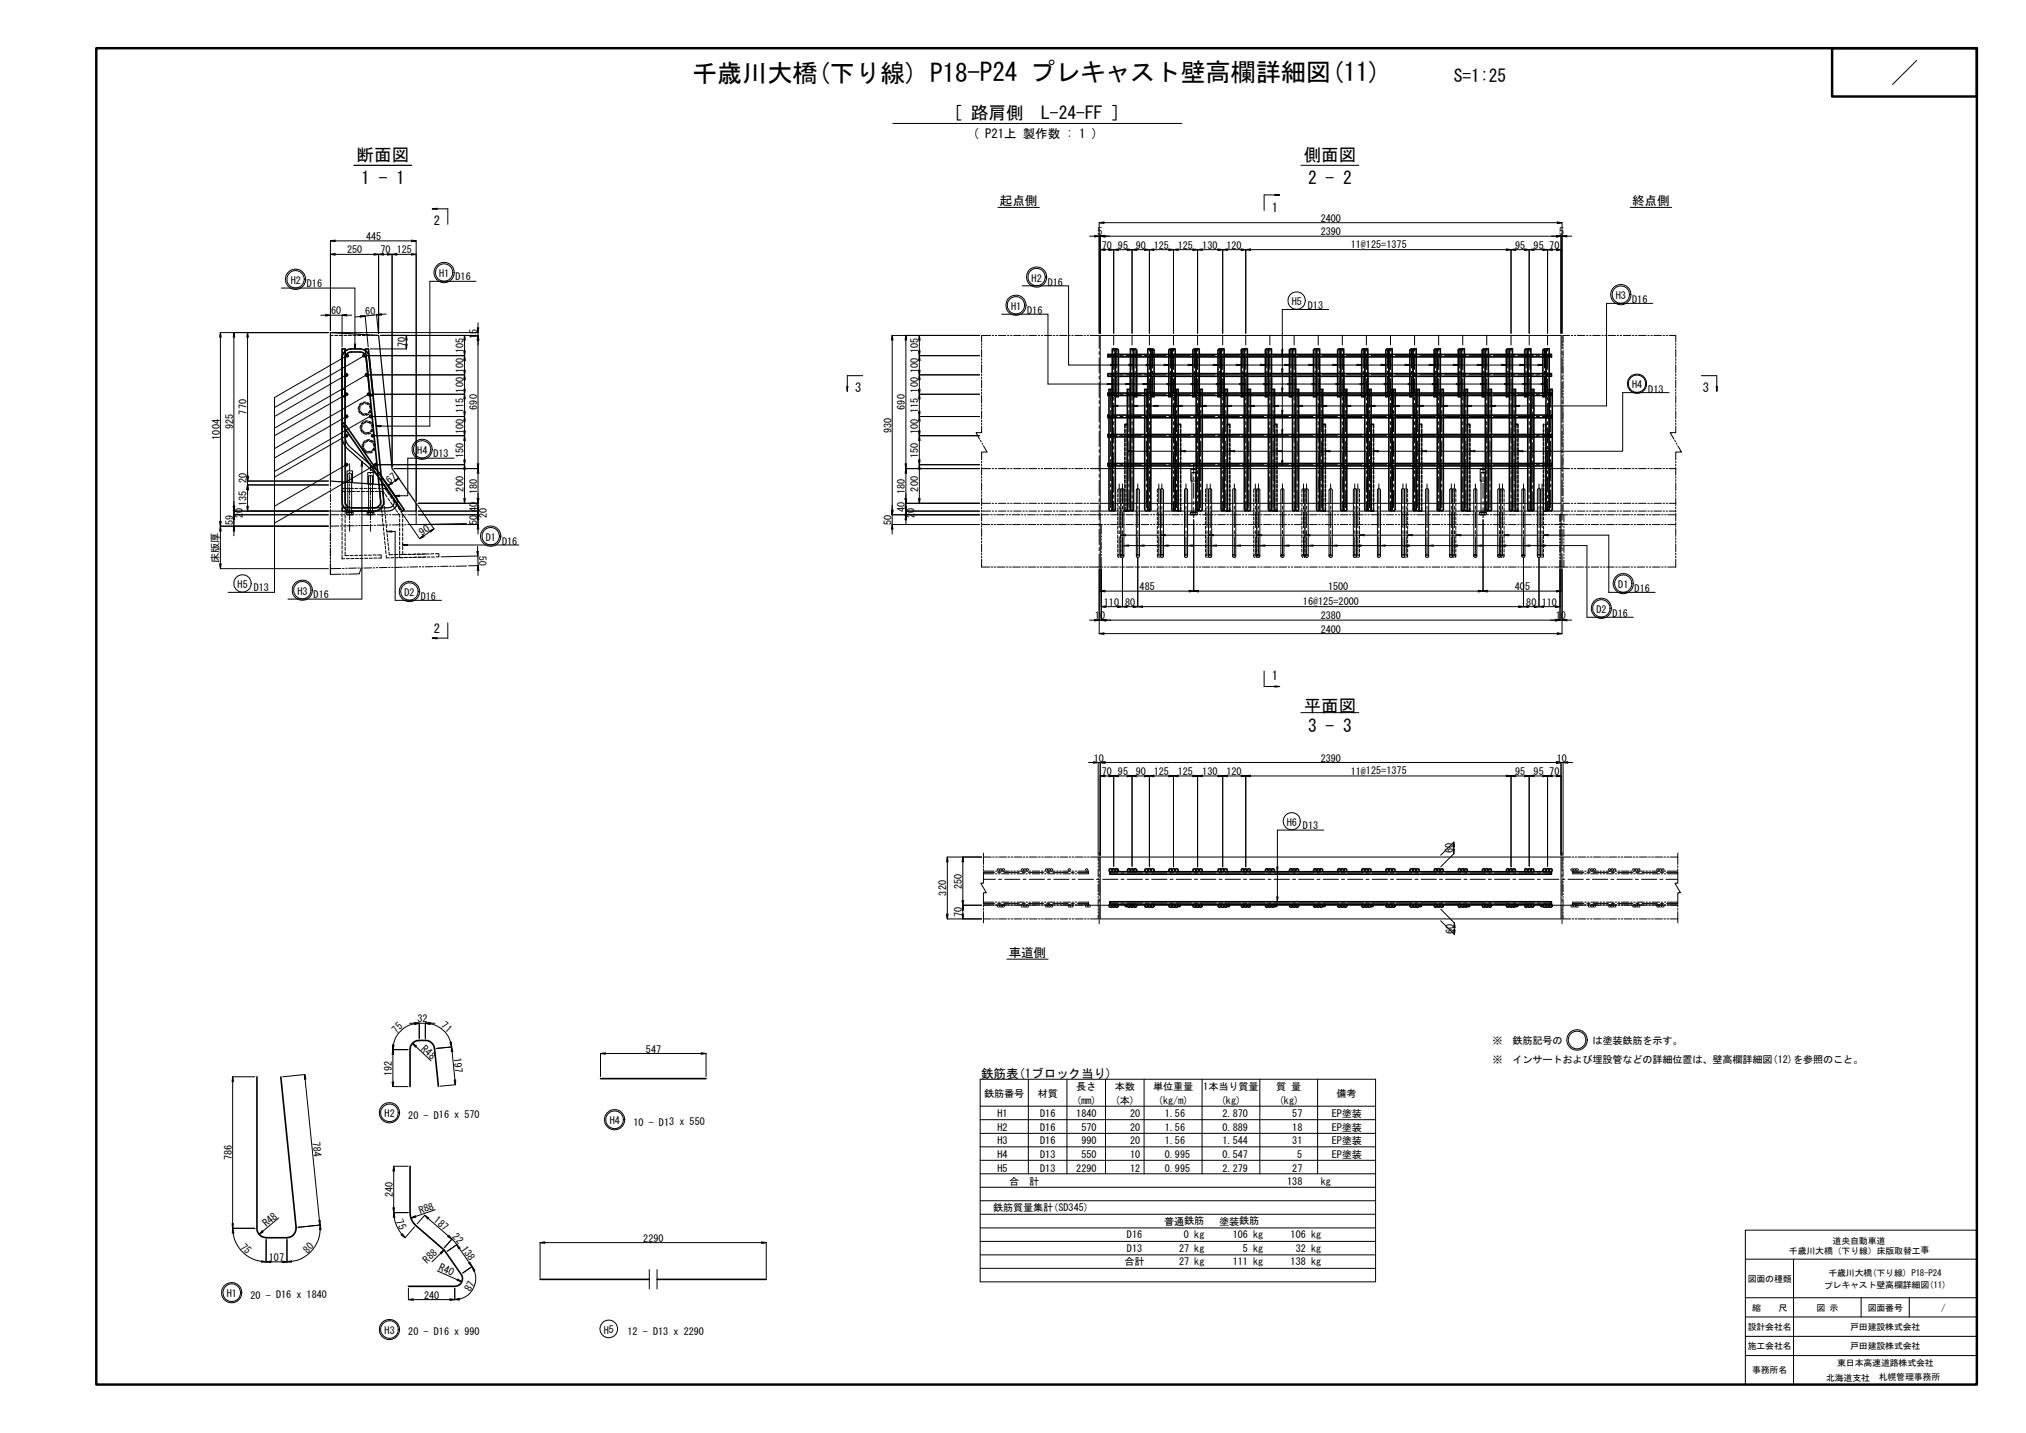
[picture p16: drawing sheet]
<svg xmlns="http://www.w3.org/2000/svg" width="420mm" height="297mm" viewBox="0 0 420 297" stroke-linecap="round" stroke-linejoin="round" font-family="sans-serif">
<defs><g id="words">
<text font-size="5.2" x="143.5" y="17">千歳川大橋(下り線) P18-P24 プレキャスト壁高欄詳細図(11)</text>
<g font-size="3.6">
<text x="301.5" y="17">S=1:25</text>
<text x="197.7" y="24.7">[ 路肩側　L-24-FF ]</text>
<text x="74" y="33.4">断面図</text>
<text x="270.4" y="33.4">側面図</text>
<text x="74.9" y="38.2">1 - 1</text>
<text x="271.3" y="38.2">2 - 2</text>
<text x="270.4" y="147.6">平面図</text>
<text x="271.3" y="151.6">3 - 3</text>
</g>
<g font-size="2.6">
<text x="197.8" y="28.6">( P21上 製作数 : 1 )</text>
<text x="90" y="46.7">2</text>
<text x="207.4" y="42.6">起点側</text>
<text x="263.8" y="43.9">1</text>
<text x="338.5" y="42.6">終点側</text>
<text x="177.3" y="81.3">3</text>
<text x="353.1" y="81.3">3</text>
<text x="90" y="131.2">2</text>
<text x="263.8" y="140.9">1</text>
<text x="209.2" y="198.4">車道側</text>
<text x="203.5" y="223.4">鉄筋表(1ブロック当り)</text>
</g>
<g font-size="2.1">
<text x="273.9" y="46">2400</text>
<text x="72" y="52.5">250</text>
<text x="75.9" y="49.7">445</text>
<text x="78.9" y="52.5">70</text>
<text x="82.3" y="52.5">125</text>
<text x="227.6" y="48.8">5</text>
<text x="228.5" y="51.6">70</text>
<text x="231.8" y="51.6">95</text>
<text x="235.5" y="51.6">90</text>
<text x="239.3" y="51.6">125</text>
<text x="244.3" y="51.6">125</text>
<text x="249.3" y="51.6">130</text>
<text x="254.3" y="51.6">120</text>
<text x="273.9" y="48.8">2390</text>
<text x="280.1" y="51.4">11@125=1375</text>
<text x="314.2" y="51.6">95</text>
<text x="318" y="51.6">95</text>
<text x="321.3" y="51.6">70</text>
<text x="323.4" y="48.8">5</text>
<text x="60.3" y="58.8">H2</text>
<text x="63.6" y="59.4">D16</text>
<text x="91.1" y="57.4">H1</text>
<text x="94.5" y="58">D16</text>
<text x="213.9" y="58.4">H2</text>
<text x="217.3" y="59.3">D16</text>
<text x="68.7" y="65.2">60</text>
<text x="75.8" y="65.3" transform="rotate(-6 75.8 65.3)">60</text>
<text x="209.7" y="64.2">H1</text>
<text x="213" y="65.1">D16</text>
<text x="267.9" y="63.2">H5</text>
<text x="271.2" y="64.1">D13</text>
<text x="335.1" y="62">H3</text>
<text x="338.5" y="62.9">D16</text>
<text x="98.9" y="70.3" transform="rotate(-90 98.9 70.3)">15</text>
<text x="84.1" y="72" transform="rotate(-90 84.1 72)">70</text>
<text x="96.1" y="77.3" transform="rotate(-90 96.1 77.3)">100</text>
<text x="96.1" y="73.2" transform="rotate(-90 96.1 73.2)">105</text>
<text x="190.4" y="77.3" transform="rotate(-90 190.4 77.3)">100</text>
<text x="190.4" y="73.2" transform="rotate(-90 190.4 73.2)">105</text>
<text x="96.1" y="81.4" transform="rotate(-90 96.1 81.4)">100</text>
<text x="190.4" y="81.4" transform="rotate(-90 190.4 81.4)">100</text>
<text x="338.5" y="80.5">H4</text>
<text x="341.8" y="81.4">D13</text>
<text x="48.4" y="89" transform="rotate(-90 48.4 89)">925</text>
<text x="51.1" y="85.9" transform="rotate(-90 51.1 85.9)">770</text>
<text x="96.1" y="90" transform="rotate(-90 96.1 90)">100</text>
<text x="96.1" y="85.6" transform="rotate(-90 96.1 85.6)">115</text>
<text x="98.9" y="84.9" transform="rotate(-90 98.9 84.9)">690</text>
<text x="184.9" y="89.7" transform="rotate(-90 184.9 89.7)">930</text>
<text x="187.7" y="84.9" transform="rotate(-90 187.7 84.9)">690</text>
<text x="190.4" y="90" transform="rotate(-90 190.4 90)">100</text>
<text x="190.4" y="85.6" transform="rotate(-90 190.4 85.6)">115</text>
<text x="45.6" y="91.1" transform="rotate(-90 45.6 91.1)">1004</text>
<text x="86.5" y="94.1">H4</text>
<text x="89.9" y="94.7">D13</text>
<text x="96.1" y="95" transform="rotate(-90 96.1 95)">150</text>
<text x="190.4" y="95" transform="rotate(-90 190.4 95)">150</text>
<text x="51.1" y="100.1" transform="rotate(-90 51.1 100.1)">20</text>
<text x="96.1" y="101.9" transform="rotate(-90 96.1 101.9)">200</text>
<text x="190.4" y="101.9" transform="rotate(-90 190.4 101.9)">200</text>
<text x="50.3" y="107.4" transform="rotate(-90 50.3 107.4)">20</text>
<text x="51.1" y="104.9" transform="rotate(-90 51.1 104.9)">135</text>
<text x="98.9" y="106.2" transform="rotate(-90 98.9 106.2)">40</text>
<text x="98.9" y="102.4" transform="rotate(-90 98.9 102.4)">180</text>
<text x="100.9" y="107.4" transform="rotate(-90 100.9 107.4)">20</text>
<text x="187.7" y="106.2" transform="rotate(-90 187.7 106.2)">40</text>
<text x="187.7" y="102.4" transform="rotate(-90 187.7 102.4)">180</text>
<text x="189.6" y="107.4" transform="rotate(-90 189.6 107.4)">20</text>
<text x="48.4" y="108.9" transform="rotate(-90 48.4 108.9)">59</text>
<text x="98.9" y="108.8" transform="rotate(-90 98.9 108.8)">50</text>
<text x="100.8" y="112.1">D1</text>
<text x="104.1" y="112.9">D16</text>
<text x="184.9" y="108.8" transform="rotate(-90 184.9 108.8)">50</text>
<text x="45.3" y="116.6" transform="rotate(-90 45.3 116.6)">床版厚</text>
<text x="99.3" y="115.2" transform="rotate(89 99.3 115.2)">50</text>
<text x="49.3" y="121.9">H5</text>
<text x="52.6" y="122.5">D13</text>
<text x="61.7" y="123.3">H3</text>
<text x="65" y="123.9">D16</text>
<text x="83.9" y="123.6">D2</text>
<text x="87.3" y="124.4">D16</text>
<text x="228.9" y="125.6">110</text>
<text x="233.3" y="125.6">80</text>
<text x="236.3" y="122.3">485</text>
<text x="270.2" y="125.4">16@125=2000</text>
<text x="275.4" y="122.3">1500</text>
<text x="314.1" y="122.3">405</text>
<text x="316.5" y="125.6">80</text>
<text x="319.7" y="125.6">110</text>
<text x="335.6" y="121.9">D1</text>
<text x="339" y="122.8">D16</text>
<text x="227.1" y="128.4">10</text>
<text x="273.9" y="131.1">2400</text>
<text x="273.9" y="128.4">2380</text>
<text x="322.7" y="128.4">10</text>
<text x="331.1" y="127">D2</text>
<text x="334.4" y="127.9">D16</text>
<text x="226.9" y="157.9">10</text>
<text x="228.5" y="160.7">70</text>
<text x="231.8" y="160.7">95</text>
<text x="235.5" y="160.7">90</text>
<text x="239.3" y="160.7">125</text>
<text x="244.3" y="160.7">125</text>
<text x="249.3" y="160.7">130</text>
<text x="254.3" y="160.7">120</text>
<text x="273.9" y="157.9">2390</text>
<text x="280.1" y="160.6">11@125=1375</text>
<text x="314.2" y="160.7">95</text>
<text x="318" y="160.7">95</text>
<text x="321.3" y="160.7">70</text>
<text x="322.9" y="157.9">10</text>
<text x="266.9" y="171.2">H6</text>
<text x="270.2" y="171.7">D13</text>
<text x="301.3" y="176.8" transform="rotate(-90 301.3 176.8)">60</text>
<text x="196.3" y="185.6" transform="rotate(-90 196.3 185.6)">320</text>
<text x="199.5" y="184.2" transform="rotate(-90 199.5 184.2)">250</text>
<text x="199.5" y="190.2" transform="rotate(-90 199.5 190.2)">70</text>
<text x="301.4" y="193.6" transform="rotate(-90 301.4 193.6)">60</text>
<text x="82.2" y="214.3" transform="rotate(-46 82.2 214.3)">75</text>
<text x="86.6" y="211.9">32</text>
<text x="91.4" y="212.8" transform="rotate(42 91.4 212.8)">71</text>
<text x="87.2" y="217.6" transform="rotate(43 87.2 217.6)">R48</text>
<text x="94.1" y="219.3" transform="rotate(84 94.1 219.3)">197</text>
<text x="134" y="218.2">547</text>
<text x="309.5" y="216.4">※　鉄筋記号の　　　は塗装鉄筋を示す。</text>
<text x="309.5" y="220.4">※　インサートおよび埋設管などの詳細位置は、壁高欄詳細図(12)を参照のこと。</text>
<text x="81.3" y="223" transform="rotate(-90 81.3 223)">192</text>
<text x="204.1" y="227.4">鉄筋番号</text>
<text x="215.2" y="227.4">材質</text>
<text x="223.2" y="226">長さ</text>
<text x="231.2" y="226">本数</text>
<text x="239.1" y="226">単位重量</text>
<text x="249.5" y="226">1本当り質量</text>
<text x="264.7" y="226">質 量</text>
<text x="277.2" y="227.4">備考</text>
<text x="79.8" y="231.6">H2</text>
<text x="84.7" y="231.9">20 - D16 x 570</text>
<text x="126.5" y="233">H4</text>
<text x="131.4" y="233.3">10 - D13 x 550</text>
<text x="206.9" y="231.6">H1</text>
<text x="215.7" y="231.6">D16</text>
<text x="223.2" y="231.6">1840</text>
<text x="223.2" y="228.8">(mm)</text>
<text x="231.2" y="228.8">(本)</text>
<text x="234.4" y="231.6">20</text>
<text x="240.1" y="228.8">(kg/m)</text>
<text x="241.5" y="231.6">1.56</text>
<text x="253.2" y="228.8">(kg)</text>
<text x="253.5" y="231.6">2.870</text>
<text x="265.2" y="228.8">(kg)</text>
<text x="268" y="231.6">57</text>
<text x="276.2" y="231.6">EP塗装</text>
<text x="64.8" y="236.7" transform="rotate(84 64.8 236.7)">784</text>
<text x="206.9" y="237.2">H3</text>
<text x="206.9" y="234.4">H2</text>
<text x="215.7" y="237.2">D16</text>
<text x="215.7" y="234.4">D16</text>
<text x="224.3" y="234.4">570</text>
<text x="224.3" y="237.2">990</text>
<text x="234.4" y="234.4">20</text>
<text x="234.4" y="237.2">20</text>
<text x="241.5" y="234.4">1.56</text>
<text x="241.5" y="237.2">1.56</text>
<text x="253.5" y="234.4">0.889</text>
<text x="253.5" y="237.2">1.544</text>
<text x="268" y="234.4">18</text>
<text x="268" y="237.2">31</text>
<text x="276.2" y="234.4">EP塗装</text>
<text x="276.2" y="237.2">EP塗装</text>
<text x="48.1" y="240.5" transform="rotate(-90 48.1 240.5)">786</text>
<text x="206.9" y="240.1">H4</text>
<text x="206.9" y="242.8">H5</text>
<text x="209.3" y="245.6">合　計</text>
<text x="215.7" y="240.1">D13</text>
<text x="215.7" y="242.8">D13</text>
<text x="223.2" y="242.8">2290</text>
<text x="224.3" y="240.1">550</text>
<text x="234.4" y="242.8">12</text>
<text x="234.4" y="240.1">10</text>
<text x="241.5" y="240.1">0.995</text>
<text x="241.5" y="242.8">0.995</text>
<text x="253.5" y="242.8">2.279</text>
<text x="253.5" y="240.1">0.547</text>
<text x="266.9" y="245.6">138</text>
<text x="268" y="242.8">27</text>
<text x="269" y="240.1">5</text>
<text x="273.9" y="245.6">kg</text>
<text x="276.2" y="240.1">EP塗装</text>
<text x="81.5" y="248.1" transform="rotate(-90 81.5 248.1)">240</text>
<text x="206" y="251.1">鉄筋質量集計(SD345)</text>
<text x="55.3" y="254.4" transform="rotate(-40 55.3 254.4)">R48</text>
<text x="82.1" y="253.2" transform="rotate(66 82.1 253.2)">75</text>
<text x="89.8" y="253.2" transform="rotate(40 89.8 253.2)">187</text>
<text x="93.7" y="256.5" transform="rotate(48 93.7 256.5)">22</text>
<text x="133.4" y="257.4">2290</text>
<text x="233.7" y="256.6">D16</text>
<text x="241.4" y="253.9">普通鉄筋</text>
<text x="245.5" y="256.6">0 kg</text>
<text x="252.8" y="253.9">塗装鉄筋</text>
<text x="255.6" y="256.6">106 kg</text>
<text x="267.7" y="256.6">106 kg</text>
<text x="49.7" y="258.6" transform="rotate(46 49.7 258.6)">75</text>
<text x="55.8" y="261.3">107</text>
<text x="63.8" y="259.9" transform="rotate(-48 63.8 259.9)">80</text>
<text x="88.6" y="261.9" transform="rotate(-44 88.6 261.9)">R88</text>
<text x="90.9" y="263.2" transform="rotate(24 90.9 263.2)">R40</text>
<text x="233.2" y="262.2">合計</text>
<text x="233.7" y="259.4">D13</text>
<text x="244.5" y="259.4">27 kg</text>
<text x="244.5" y="262.2">27 kg</text>
<text x="255.6" y="262.2">111 kg</text>
<text x="257.7" y="259.4">5 kg</text>
<text x="267.7" y="262.2">138 kg</text>
<text x="268.7" y="259.4">32 kg</text>
<text x="47" y="268.9">H1</text>
<text x="52" y="269.2">20 - D16 x 1840</text>
<text x="87.9" y="269.2">240</text>
<text x="97.5" y="267.9" transform="rotate(-63 97.5 267.9)">87</text>
<text x="79.8" y="276.5">H3</text>
<text x="84.7" y="276.8">20 - D16 x 990</text>
<text x="125.2" y="276.4">H5</text>
<text x="130.1" y="276.7">12 - D13 x 2290</text>
</g>
<g font-size="2">
<text x="80.7" y="100.3" transform="rotate(-36 80.7 100.3)">67</text>
<text x="87.6" y="111.1" transform="rotate(-36 87.6 111.1)">90</text>
<text x="87.2" y="251.6" transform="rotate(-20 87.2 251.6)">R88</text>
<text x="95.6" y="258.8" transform="rotate(54 95.6 258.8)">138</text>
</g>
<g font-size="1.8">
<text x="380.1" y="257.9">道央自動車道</text>
<text x="371" y="259.9">千歳川大橋（下り線）床版取替工事</text>
<text x="362.4" y="265.7">図面の種類</text>
<text x="378.2" y="267.1">プレキャスト壁高欄詳細図(11)</text>
<text x="379.2" y="264.4">千歳川大橋(下り線) P18-P24</text>
<text x="362.4" y="275.7">設計会社名</text>
<text x="363.3" y="271.7">縮　　尺</text>
<text x="376.7" y="271.7">図 示</text>
<text x="383.7" y="275.7">戸田建設株式会社</text>
<text x="387.3" y="271.7">図面番号</text>
<text x="402.5" y="271.7">/</text>
<text x="362.4" y="279.7">施工会社名</text>
<text x="383.7" y="279.7">戸田建設株式会社</text>
<text x="363.3" y="284.7">事務所名</text>
<text x="378.7" y="286.2">北海道支社　札幌管理事務所</text>
<text x="381" y="283.2">東日本高速道路株式会社</text>
</g>
</g></defs>
<g fill="none" stroke="#000" stroke-width=".25">
<path d="M73.4 34.3h12M70.9 80.7h.7v9.6a2.96 2.96 0 0 0 1.1 2.4l5.9 5.3 3.5 4.9a1.95 1.95 0 0 1-1.6 3h-9.6v-.6h9.6a1.26 1.26 0 0 0 1.1-.7 1.26 1.26 0 0 0 0-1.3l-3.5-4.9-5.8-5.2a3.7 3.7 0 0 1-1.4-2.9zM68.5 106.7v2.2M68.5 109.2v.4M68.5 109.9v.3M68.5 110.5v1.6M68.5 112.4v.4M68.5 113.1v.3M68.5 113.7v1.6M68.5 115.6v.3M68.5 116.2v.4M68.5 116.9v2.2"/>
<path d="M79.7 100.5l3.7 5.4h2.9v-1.6l-5-7.2-2.8-27.6-10-.6v30.8l11.2 .8 2 3"/>
</g>
<g fill="none" stroke="#000" stroke-width=".21">
<path d="M397.5 12.5l-5 5M185.2 25.6h59.9M269.8 34.3h12M58.3 59.7h15.3v12.6M68.5 52.7l1 .2M69.5 52.6l-1 .1h10l-1 .2M69.5 49.8l-1 .1h17.8l-1 .2M69.5 50.1l-1-.2v18.6M77.5 52.6l1 .1M78.5 52.7v16.4l-.4-3.8M78.5 52.7l1 .2M79.5 52.6l-1 .1h2.8l-1 .2"/>
<path d="M80.3 52.6l1 .1M81.3 52.7v44M81.3 52.7l1 .2M82.3 52.6l-1 .1h5l-1 .2M85.3 49.8l1 .1v54M85.3 52.6l1 .1M89.7 43.3h3.2v3.2M90.7 43.2l-1 .1 1 .1M98.7 58.3h-9.6v30h-11.1M207 43h8.6M212 59.2h9.6v16.5h98.4M226 49h2l-1 .1"/>
<path d="M227 48.8l1.2 .2M228.2 49l1 .1M228.2 49v20.1M228.2 51.8l1 .1M229 46l-1 .2h95.9l-1 .1M229 46.3l-1-.1v22.9M229.2 48.8l-1 .2h95.5l-.9 .1M229.2 51.6l-1 .2h2.8l-1.1 .1M229.9 51.6l1.1 .2M231 51.8v17.3M231 51.8l1 .1M232 51.6l-1 .2h3.8l-1 .1"/>
<path d="M233.8 51.6l1 .2M234.8 51.8v17.3M234.8 51.8l.9 .1M235.7 51.6l-.9 .2h3.6l-1 .1M237.4 51.6l1 .2M238.4 51.8l.9 .1M238.4 51.8v17.3M239.3 51.6l-.9 .2h5l-1.1 .1M242.3 51.6l2.1 .3M243.4 51.8v17.3M244.4 51.6l-1 .2h5l-1.1 .1M247.3 51.6l2.1 .3"/>
<path d="M248.4 51.8v17.3M249.4 51.6l-1 .2h5.2l-1.1 .1M252.5 51.6l2.1 .3M253.6 51.8v17.3M254.6 51.6l-1 .2h4.7l-.9 .1M257.4 51.6l.9 .2M258.3 51.8v17.3M258.3 51.8l1.1 .1M259.4 51.6l-1.1 .2h55.1l-1.1 .1M264.4 40.3l1 .1-1 .1M265.4 40.4h-3.2v3.2M312.3 51.6l1.1 .2"/>
<path d="M313.4 51.8v17.3M313.4 51.8l.9 .1M314.3 51.6l-.9 .2h3.7l-.9 .1M316.2 51.6l.9 .2M317.1 51.8v17.3M317.1 51.8l1 .1M318.1 51.6l-1 .2h3.8l-1 .1M319.9 51.6l2.1 .3M320.9 51.8v17.3M322 51.6l-1.1 .2h2.8l-.9 .1M322.8 48.8l.9 .2M322.8 51.6l.9 .2"/>
<path d="M322.9 46l1 .2v22.9M323.7 49v20.1M323.7 49l1.3 .1M325 48.8l-1.1 .2h2M338.1 43h8.6M45.9 69.9l-.2-1v40.2l-.2-1M48.5 68.9l-.1 1M48.7 69.9l-.2-1v37.8l-.1-1M51.3 68.9l-.1 1M51.5 69.9l-.2-1v30.8l-.1-1M66.5 65.3h2l-1 .2M67.5 65.2l1 .1h2.4"/>
<path d="M68.1 68.9h-22.4l-.2 1M68.5 69.5h.6M68.9 68.9h30.2M69.4 69.5h.7M70.3 69.5h.7M70.9 65.3l1 .2M70.9 65.3v6.6M71.3 69.5h.7M71.8 77.7l-14.9 8.6M71.9 65.2l-1 .1h2M72 73.7l-15.1 8.7v40.4h-9.6M72.3 69.5h.6"/>
<path d="M73.2 69.5h.7M73.5 71.3l.1 1 .2-1M73.7 65.7l2-.2-1 .3M74.2 69.5h.6M74.7 65.4l1 .1M75.1 69.5h.7M75.6 73.7l-18.7 10.8M75.7 65.5l.7 6.4M76 77.7l-19.1 11.1M76.1 69.5h.6M76.1 73.7h20.2M76.6 77.7h19.7"/>
<path d="M77 69.5h.7M78 69.5h.5M78.1 65.3h1M78.1 65.3l-2.4 .2M78.9 69.5h20.2M79.1 65l-1 .3 2-.2M84.3 69.5l-.2 1M84.4 70.5l-.1-1v2.8l-.2-1M84.4 71.3l-.1 1h-7.5M96.3 77.7l-.1 1M96.3 69.5l-.1 1M96.5 78.7l-.2-1v4l-.1-1"/>
<path d="M96.5 74.7l-.2-1v4l-.1-1M96.5 70.5l-.2-1v4.2l-.1-1M96.5 76.7l-.2 1M96.5 72.7l-.3 2M99.1 69.5l-.1 1M99.1 66.9v2l-.1-1M99.1 68.9v.6M99.3 70.5l-.2-1v27.6l-.1-1M99.3 67.9l-.2 1M178.9 77.9h-3.2v3.2M185.2 70.5l-.2-1v37.2l-.1-1M187.9 69.5l-.2 1"/>
<path d="M188 70.5l-.1-1v27.6l-.2-1M190.7 77.7l-.2 1M190.7 69.5l-.2 1M190.7 77.7h12.4M190.7 73.7h12.4M190.8 78.7l-.1-1v4l-.2-1M190.8 74.7l-.1-1v4l-.2-1M190.8 70.5l-.1-1v4.2l-.2-1M190.8 76.7l-.1 1M190.8 72.7l-.3 2M203.1 69.5h-18.1l-.1 1M203.6 71.2v.3"/>
<path d="M203.6 71.8v.4M203.6 72.5v1.6M203.6 74.4v.3M203.6 75v.3M203.6 75.6v1.6M203.6 77.5v.4M203.6 78.2v.3M203.6 78.8v1.6M205.4 69.5h-1.8v1.4M205.8 69.5h.3M206.4 69.5h.3M207 69.5h1.6"/>
<path d="M207.7 65.1h9.6v14.5h103.3M208.9 69.5h.3M209.6 69.5h.3M210.2 69.5h1.6M212.1 69.5h.3M212.8 69.5h.3M213.4 69.5h1.6M215.3 69.5h.3M215.9 69.5h.3M216.6 69.5h1.5M218.5 69.5h.3M219.1 69.5h.3"/>
<path d="M219.7 69.5h1.6M221.6 69.5h.3M222.3 69.5h.3M222.9 69.5h1.6M224.8 69.5h.3M225.5 69.5h.3M226.1 69.5h1.9v2.7M228 72.9v.6M228 74.1v3.2M228 78v.6M228 79.2v3.2M228.2 69.5h95.5v36.4h-95.5z"/>
<path d="M229.6 79.5l1.1 .1-1.1 .1M229.8 77.7h1.8M229.8 73.7h1.8M230.2 75.5l1.1 .2-1.1 .1M231 69.5v2M231 72.2v.6M231 73.4v3.2M231 77.2v.7M231 78.5v3.2M231.6 72.3v4M231.6 76.9v.7M231.6 78.2v4"/>
<path d="M232.3 77.7h.6M232.3 73.7h.6M233.4 79.5l1 .1-1 .1M233.5 77.7h3.2M233.5 73.7h3.2M234 75.5l1.1 .2-1.1 .1M234.8 69.5v2M234.8 72.2v.6M234.8 73.4v3.2M234.8 77.2v.7M234.8 78.5v3.2M235.4 72.3v4"/>
<path d="M235.4 76.9v.7M235.4 78.2v4M237 79.5l1 .1-1 .1M237.4 77.7h.6M237.4 73.7h.6M237.6 75.5l1.1 .2-1.1 .1M238.4 69.5v2M238.4 72.2v.6M238.4 73.4v3.2M238.4 77.2v.7M238.4 78.5v3.2M238.6 77.7h3.2"/>
<path d="M238.6 73.7h3.2M239 72.3v4M239 76.9v.7M239 78.2v4M241.4 75.5l1 .2-1 .1M242 79.5l1 .1-1 .1M242.4 77.7h.7M242.4 73.7h.7M242.7 72.3v4M242.7 76.9v.7M242.7 78.2v4M243.4 69.5v2"/>
<path d="M243.4 72.2v.6M243.4 73.4v3.2M243.4 77.2v.7M243.4 78.5v3.2M243.7 77.7h3.2M243.7 73.7h3.2M246.4 75.5l1 .2-1 .1M247 79.5l1.1 .1-1.1 .1M247.5 77.7h.6M247.5 73.7h.6M247.7 72.3v4M247.7 76.9v.7"/>
<path d="M247.7 78.2v4M248.4 69.5v2M248.4 72.2v.6M248.4 73.4v3.2M248.4 77.2v.7M248.4 78.5v3.2M248.8 77.7h3.2M248.8 73.7h3.2M251.6 75.5l1 .2-1 .1M252.2 79.5l1 .1-1 .1M252.6 77.7h.6M252.6 73.7h.6"/>
<path d="M252.9 72.3v4M252.9 76.9v.7M252.9 78.2v4M253.6 69.5v2M253.6 72.2v.6M253.6 73.4v3.2M253.6 77.2v.7M253.6 78.5v3.2M253.9 77.7h3.1M253.9 73.7h3.1M256.4 75.5l1 .2-1 .1M257 79.5l1.1 .1-1.1 .1"/>
<path d="M257.7 77.7h.6M257.7 73.7h.6M257.7 72.3v4M257.7 76.9v.7M257.7 78.2v4M258.3 69.5v2M258.3 72.2v.6M258.3 73.4v3.2M258.3 77.2v.7M258.3 78.5v3.2M258.9 77.7h3.2M258.9 73.7h3.2"/>
<path d="M261.4 75.5l1 .2-1 .1M262 79.5l1 .1-1 .1M262.7 72.3v4M262.7 76.9v.7M262.7 78.2v4M262.8 77.7h.6M262.8 73.7h.6M263.3 69.5v2M263.3 72.2v.6M263.3 73.4v3.2M263.3 77.2v.7M263.3 78.5v3.2"/>
<path d="M264 77.7h3.2M264 73.7h3.2M265.8 72.5l.1 1 .2-1M265.8 76.4l.1 1 .2-1M266.4 75.5l1 .2-1 .1M267 79.5l1 .1-1 .1M267.7 72.3v4M267.7 76.9v.7M267.7 78.2v4M267.8 77.7h.7M267.8 73.7h.7M268.4 69.5v2"/>
<path d="M268.4 72.2v.6M268.4 73.4v3.2M268.4 77.2v.7M268.4 78.5v3.2M269.1 77.7h3.2M269.1 73.7h3.2M271.4 75.5l1 .2-1 .1M272 79.5l1 .1-1 .1M272.7 72.3v4M272.7 76.9v.7M272.7 78.2v4M272.9 77.7h.6"/>
<path d="M272.9 73.7h.6M273.4 69.5v2M273.4 72.2v.6M273.4 73.4v3.2M273.4 77.2v.7M273.4 78.5v3.2M274.2 77.7h3.2M274.2 73.7h3.2M275.5 64.2h-9.6v32.3M276.4 75.5l1 .2-1 .1M277 79.5l1 .1-1 .1M277.7 72.3v4"/>
<path d="M277.7 76.9v.7M277.7 78.2v4M278 77.7h.6M278 73.7h.6M278.4 69.5v2M278.4 72.2v.6M278.4 73.4v3.2M278.4 77.2v.7M278.4 78.5v3.2M279.3 77.7h3.1M279.3 73.7h3.1M281.4 75.5l1 .2-1 .1"/>
<path d="M282 79.5l1 .1-1 .1M282.7 72.3v4M282.7 76.9v.7M282.7 78.2v4M283.1 77.7h.6M283.1 73.7h.6M283.4 69.5v2M283.4 72.2v.6M283.4 73.4v3.2M283.4 77.2v.7M283.4 78.5v3.2M284.3 77.7h3.2"/>
<path d="M284.3 73.7h3.2M286.4 75.5l1 .2-1 .1M287 79.5l1 .1-1 .1M287.7 72.3v4M287.7 76.9v.7M287.7 78.2v4M288.2 77.7h.6M288.2 73.7h.6M288.4 69.5v2M288.4 72.2v.6M288.4 73.4v3.2M288.4 77.2v.7"/>
<path d="M288.4 78.5v3.2M289.4 77.7h3.2M289.4 73.7h3.2M291.4 75.5l1 .2-1 .1M292 79.5l1.1 .1-1.1 .1M292.7 72.3v4M292.7 76.9v.7M292.7 78.2v4M293.2 77.7h.7M293.2 73.7h.7M293.4 69.5v2M293.4 72.2v.6"/>
<path d="M293.4 73.4v3.2M293.4 77.2v.7M293.4 78.5v3.2M294.5 77.7h3.2M294.5 73.7h3.2M296.4 75.5l1 .2-1 .1M297 79.5l1.1 .1-1.1 .1M297.7 72.3v4M297.7 76.9v.7M297.7 78.2v4M298.3 77.7h.6M298.3 73.7h.6"/>
<path d="M298.4 69.5v2M298.4 72.2v.6M298.4 73.4v3.2M298.4 77.2v.7M298.4 78.5v3.2M299.6 77.7h3.2M299.6 73.7h3.2M301.4 75.5l1 .2-1 .1M302 79.5l1.1 .1-1.1 .1M302.7 72.3v4M302.7 76.9v.7M302.7 78.2v4"/>
<path d="M303.3 69.5v2M303.3 72.2v.6M303.3 73.4v3.2M303.3 77.2v.7M303.3 78.5v3.2M303.4 77.7h.6M303.4 73.7h.6M304.7 77.7h3.1M304.7 73.7h3.1M306.3 75.5l1.1 .2-1.1 .1M307 79.5l1 .1-1 .1M307.7 72.3v4"/>
<path d="M307.7 76.9v.7M307.7 78.2v4M308.3 69.5v2M308.3 72.2v.6M308.3 73.4v3.2M308.3 77.2v.7M308.3 78.5v3.2M308.4 77.7h.7M308.5 73.7h.6M309.7 77.7h3.2M309.7 73.7h3.2M311.4 75.5l1 .2-1 .1"/>
<path d="M312 79.5l1 .1-1 .1M312.7 72.3v4M312.7 76.9v.7M312.7 78.2v4M313.4 69.5v2M313.4 72.2v.6M313.4 73.4v3.2M313.4 77.2v.7M313.4 78.5v3.2M313.5 77.7h.7M313.5 73.7h.7M314.8 77.7h3.2"/>
<path d="M314.8 73.7h3.2M315.1 75.5l1.1 .2-1.1 .1M315.8 79.5l1 .1-1 .1M316.5 72.3v4M316.5 76.9v.7M316.5 78.2v4M317.1 69.5v2M317.1 72.2v.6M317.1 73.4v3.2M317.1 77.2v.7M317.1 78.5v3.2M318.6 77.7h.6"/>
<path d="M318.6 73.7h.6M318.9 75.5l1.1 .2-1.1 .1M319.6 79.5l1 .1-1 .1M319.9 77.7h1.8M319.9 73.7h1.8M320.3 72.3v4M320.3 76.9v.7M320.3 78.2v4M320.9 69.5v2M320.9 72.2v.6M320.9 73.4v3.2M320.9 77.2v.7"/>
<path d="M320.9 78.5v3.2M323.9 69.5v2.7M323.9 72.9v.6M323.9 74.1v3.2M323.9 78v.6M323.9 79.2v3.2M324.2 71.4v.3M324.2 72v.3M324.2 72.6v1.6M324.2 74.5v.4M324.2 75.2v.3M324.2 75.8v1.6"/>
<path d="M324.2 77.7v.3M324.2 78.3v.4M324.2 79v1.6M325.5 69.5h-1.3v1.6M325.8 69.5h.3M326.5 69.5h.3M327.1 69.5h1.6M329 69.5h.3M329.7 69.5h.3M330.3 69.5h1.6M332.2 69.5h.3M332.8 69.5h.3"/>
<path d="M333.5 69.5h1.5M335.4 69.5h.3M336 69.5h.3M336.6 69.5h1.6M338.5 69.5h.3M339.2 69.5h.3M339.8 69.5h1.6M341.7 69.5h.3M342.4 69.5h.3M342.7 62.9h-9.5v21.2h-102.4M343 69.5h1.6M344.9 69.5h.3"/>
<path d="M345.5 69.5h.3M346.2 69.5h1.3v1.4M347.5 71.2v.3M347.5 71.8v.4M347.5 72.5v1.6M347.5 74.4v.3M347.5 75v.3M347.5 75.6v1.6M347.5 77.5v.4M347.5 78.2v.3M347.5 78.8v1.6M352.9 77.9h3.1v3.2"/>
<path d="M51.3 99.7v.8M51.3 99.7h16.8M51.5 98.7l-.2 1M68.5 99.7v1.1M71.8 96.3l-14.9 8.6M71.8 81.7l-14.9 8.6M71.8 86.3l-14.9 8.6M71.8 90.3l-14.9 8.6M72 97.6h1.1v2.4h-1.1zM72.1 98.2h.8v8h-.8zM72.5 96.1v1.5M72.5 97.9v.3"/>
<path d="M72.5 98.5v1.6M74.4 84.3l-.1 .6M74.4 85.2l.3 .5M74.5 84.7l.1 .6M74.7 84.3l-.1 .6M74.7 85.2l.5 .5M74.7 88.2v.6M74.7 89.1l.4 .5M74.8 88.6l.2 .7M74.8 83.8l-.3 .6M74.8 85.6l.6 .3M74.9 96.7l.1-1 .2 1"/>
<path d="M75 83.5l-.5 .5M75 85.9l.6 .2M75 95.7v28.5h-15.3M75.1 88.2l-.1 .6M75.1 89.1l.5 .5M75.2 92.1l-.1 .6M75.2 93l.3 .5M75.2 87.8l-.3 .5M75.2 89.5l.6 .3M75.2 92.5l.2 .7M75.3 83.4h.6M75.4 87.4l-.5 .5"/>
<path d="M75.4 89.8l.6 .2M75.4 83.7l-.5 .3M75.4 85.7h.7M75.5 92.1l-.1 .6M75.5 93l.4 .5M75.6 91.7l-.3 .5M75.6 93.4l.5 .3M75.7 83.5l-.6 .2M75.7 87.3h.6M75.8 91.3l-.5 .5M75.8 93.7l.6 .2M75.8 83.7l.6 .2"/>
<path d="M75.9 87.6l-.6 .3M75.9 89.6h.6M76 83.5l.6 .3M76.1 87.4l-.6 .2M76.1 87.6l.6 .2M76.2 91.5l-.5 .3M76.2 83.5l.5 .3M76.3 97.9h1.1v2.4h-1.1zM76.3 85.8l-.6 .2M76.4 87.4l.6 .4M76.4 98.6h.8v7.6h-.8zM76.4 81.7l-19.5 11.3"/>
<path d="M76.5 91.3l-.6 .2M76.5 85.8l-.6 .3M76.6 91.5l.5 .2M76.6 84.1l.2 .6M76.6 87.4l.6 .3M76.7 86.3l-19.8 11.4M76.7 89.7l-.6 .2M76.7 91.2h-.6M76.7 85l-.3 .6M76.7 84.1l.2 .6M76.8 91.3l.5 .4M76.8 96.1v1.5"/>
<path d="M76.8 97.9v.3M76.8 98.5v1.6M76.9 93.5l-.7 .1M76.9 85l-.3 .6M76.9 89.8l-.6 .2M76.9 84.1l.2 .6M77 88l.2 .6M77 81.7h19.3M77 91.2l.5 .4M77 85l-.3 .6M77.1 93.6l-.6 .1M77.1 88.9l-.4 .6"/>
<path d="M77.1 88l.2 .6M77.3 93.7l-.6 .2M77.3 89l-.3 .5M77.3 88l.2 .6M77.3 91.9l.2 .6M77.4 89l-.2 .5M77.4 86.3h18.9M77.5 92.9l-.4 .5M77.5 91.9l.2 .6M77.7 92.9l-.4 .5M77.7 91.9l.2 .6M77.8 92.9l-.3 .5"/>
<path d="M77.8 90.3h18.5M77.9 96.3l-21 12.1M78.3 96.3h18M79 88.2l-1 .1 1 .2M81.7 97.1h17.4M82 99.8l.7-.7-2.2 1.5 .7-.7M82.5 98.8l.2 .3-.9 .4M94.2 95h-9.6v7.8h-2.7h1M96.3 81.7l-.1 1M96.3 86.3l-.1 1M96.3 96.3l-.1 1M96.5 91.3l-.2-1v6l-.1-1"/>
<path d="M96.5 82.7l-.2-1v4.6l-.1-1M96.5 95.3l-.2 1M96.5 85.3l-.2 1M96.5 87.3l-.2-1v4l-.1-1M96.5 97.3l-.2-1v8l-.1-1M96.5 89.3l-.3 2M96.5 80.7l-.2 1M99.1 97.1l-.1 1M99.3 98.1l-.2-1v7.2l-.1-1M99.3 96.1l-.2 1M175.6 80.1l.1 1 .1-1M187.9 97.1l-.2 1"/>
<path d="M187.9 97.1h15.2M188 98.1l-.1-1v7.2l-.2-1M188 96.1l-.1 1M190.7 96.3l-.2 1M190.7 81.7l-.2 1M190.7 86.3l-.2 1M190.7 96.3h12.4M190.7 90.3h12.4M190.7 86.3h12.4M190.7 81.7h12.4M190.8 97.3l-.1-1v8l-.2-1M190.8 82.7l-.1-1v4.6l-.2-1"/>
<path d="M190.8 87.3l-.1-1v4l-.2-1M190.8 91.3l-.1-1v6l-.2-1M190.8 85.3l-.1 1M190.8 89.3l-.3 2M190.8 95.3l-.1 1M190.8 80.7l-.1 1M203.3 91.3l.2 .2M203.6 88.3v1.4h-1.2l.7 1.3M203.6 80.7v.3M203.6 81.3v.4M203.6 82v1.6M203.6 83.9v.3"/>
<path d="M203.6 84.5v.4M203.6 85.2v1.6M203.6 87.1v.3M203.6 87.7v.3M203.6 95.6v.3M203.6 96.2v.4M203.6 96.9v1.6M203.6 98.8v.3M203.6 99.4v.4M203.6 97.1h1.8M203.7 91.8l.1 .3M204 92.4l.7 1.3h-1.1v1.6"/>
<path d="M205.8 97.1h.3M206.4 97.1h.3M207 97.1h1.6M208.9 97.1h.3M209.6 97.1h.3M210.2 97.1h1.6M212.1 97.1h.3M212.8 97.1h.3M213.4 97.1h1.6M215.3 97.1h.3M215.9 97.1h.3M216.6 97.1h1.5"/>
<path d="M218.5 97.1h.3M219.1 97.1h.3M219.7 97.1h1.6M221.6 97.1h.3M222.3 97.1h.3M222.9 97.1h1.6M224.8 97.1h.3M225.5 97.1h.3M226.1 97.1h1.9M228 83v.7M228 84.3v3.2M228 88.1v.7"/>
<path d="M228 89.4v3.2M228 93.2v.6M228 94.5v3.1M228 98.3v.6M228 99.5v3.2M228.2 97.1h95.5M229.8 81.7h1.8M229.8 86.3h1.8M229.8 90.3h1.8M229.8 96.3h1.8M230.3 80.7v3.7M230.3 85.1v.6"/>
<path d="M230.3 86.3v3.2M230.3 90.1v.7M230.3 91.4v3.2M230.3 95.2v.7M230.3 96.5v3.2M231 82.3v.7M231 83.6v3.2M231 87.4v.6M231 88.7v3.1M231 92.5v.6M231 93.7v3.2M231 97.6v.6"/>
<path d="M231 98.8v3.2M231.8 84l-1 .1 1 .2M232.3 81.7h.6M232.3 86.3h.6M232.3 90.3h.6M232.3 96.3h.6M233.5 81.7h3.2M233.5 86.3h3.2M233.5 90.3h3.2M233.5 96.3h3.2M234.1 80.7v3.7M234.1 85.1v.6"/>
<path d="M234.1 86.3v3.2M234.1 90.1v.7M234.1 91.4v3.2M234.1 95.2v.7M234.1 96.5v3.2M234.8 82.3v.7M234.8 83.6v3.2M234.8 87.4v.6M234.8 88.7v3.1M234.8 92.5v.6M234.8 93.7v3.2M234.8 97.6v.6"/>
<path d="M234.8 98.8v3.2M234.8 93.4l-1 .1 1 .2M236 84l-1.1 .1 1.1 .2M237.4 81.7h.6M237.4 86.3h.6M237.4 90.3h.6M237.4 96.3h.6M237.7 80.7v3.7M237.7 85.1v.6M237.7 86.3v3.2M237.7 90.1v.7M237.7 91.4v3.2"/>
<path d="M237.7 95.2v.7M237.7 96.5v3.2M238.4 82.3v.7M238.4 83.6v3.2M238.4 87.4v.6M238.4 88.7v3.1M238.4 92.5v.6M238.4 93.7v3.2M238.4 97.6v.6M238.4 98.8v3.2M238.6 81.7h3.2M238.6 86.3h3.2"/>
<path d="M238.6 90.3h3.2M238.6 96.3h3.2M240.2 84l-1.1 .1 1.1 .2M242.4 81.7h.7M242.4 86.3h.7M242.4 90.3h.7M242.4 96.3h.7M243.4 82.3v.7M243.4 83.6v3.2M243.4 87.4v.6M243.4 88.7v3.1M243.4 92.5v.6"/>
<path d="M243.4 93.7v3.2M243.4 97.6v.6M243.4 98.8v3.2M243.7 81.7h3.2M243.7 86.3h3.2M243.7 90.3h3.2M243.7 96.3h3.2M244 80.7v3.7M244 85.1v.6M244 86.3v3.2M244 90.1v.7M244 91.4v3.2"/>
<path d="M244 95.2v.7M244 96.5v3.2M244.8 93.5h1.1M245.2 84l-1.1 .1 1.1 .2M245.9 93.4l-1.1 .1 1.1 .2M247 97.3h1.1v2.4h-1.1zM247.2 97.9h.8v8.3h-.8zM247.5 81.7h.6M247.5 86.3h.6M247.5 90.3h.6M247.5 96.3h.6M247.6 96.1v2.1"/>
<path d="M247.6 98.9v.6M248.4 82.3v.7M248.4 83.6v3.2M248.4 87.4v.6M248.4 88.7v3.1M248.4 92.5v.6M248.4 93.7v3.2M248.4 97.6v.6M248.4 98.8v3.2M248.8 81.7h3.2M248.8 86.3h3.2M248.8 90.3h3.2"/>
<path d="M248.8 96.3h3.2M249 80.7v3.7M249 85.1v.6M249 86.3v3.2M249 90.1v.7M249 91.4v3.2M249 95.2v.7M249 96.5v3.2M250.2 84l-1 .1 1 .2M252.6 81.7h.6M252.6 86.3h.6M252.6 90.3h.6"/>
<path d="M252.6 96.3h.6M253.6 82.3v.7M253.6 83.6v3.2M253.6 87.4v.6M253.6 88.7v3.1M253.6 92.5v.6M253.6 93.7v3.2M253.6 97.6v.6M253.6 98.8v3.2M253.9 81.7h3.1M253.9 86.3h3.1M253.9 90.3h3.1"/>
<path d="M253.9 96.3h3.1M254.2 80.7v3.7M254.2 85.1v.6M254.2 86.3v3.2M254.2 90.1v.7M254.2 91.4v3.2M254.2 95.2v.7M254.2 96.5v3.2M255 93.5h1.1M255.4 84l-1.1 .1 1.1 .2M256.1 93.4l-1.1 .1 1.1 .2M257.7 81.7h.6"/>
<path d="M257.7 86.3h.6M257.7 90.3h.6M257.7 96.3h.6M258.3 82.3v.7M258.3 83.6v3.2M258.3 87.4v.6M258.3 88.7v3.1M258.3 92.5v.6M258.3 93.7v3.2M258.3 97.6v.6M258.3 98.8v3.2M258.9 81.7h3.2"/>
<path d="M258.9 86.3h3.2M258.9 90.3h3.2M258.9 96.3h3.2M259 80.7v3.7M259 85.1v.6M259 86.3v3.2M259 90.1v.7M259 91.4v3.2M259 95.2v.7M259 96.5v3.2M260.2 84l-1 .1 1 .2M262.8 81.7h.6"/>
<path d="M262.8 86.3h.6M262.8 90.3h.6M262.8 96.3h.6M263.3 82.3v.7M263.3 83.6v3.2M263.3 87.4v.6M263.3 88.7v3.1M263.3 92.5v.6M263.3 93.7v3.2M263.3 97.6v.6M263.3 98.8v3.2M264 81.7h3.2"/>
<path d="M264 90.3h3.2M264 96.3h3.2M264 80.7v3.7M264 85.1v.6M264 90.1v.7M264 91.4v3.2M264 95.2v.7M264 96.5v3.2M264.8 93.5h1.1M265.2 84l-1.1 .1 1.1 .2M265.8 80.4l.1 1.1 .2-1.1M265.8 85l.1 1 .2-1"/>
<path d="M265.8 89l.1 1.1 .2-1.1M265.8 95.4l.1 1.1 .2-1.1M265.9 93.4l-1.1 .1 1.1 .2M267.2 86.3h-3.2v3.2M267.8 81.7h.7M267.8 86.3h.7M267.8 90.3h.7M267.8 96.3h.7M268.4 82.3v.7M268.4 83.6v3.2M268.4 87.4v.6M268.4 88.7v3.1"/>
<path d="M268.4 92.5v.6M268.4 93.7v3.2M268.4 97.6v.6M268.4 98.8v3.2M269 80.7v3.7M269 85.1v.6M269 86.3v3.2M269 90.1v.7M269 91.4v3.2M269 95.2v.7M269 96.5v3.2M269.1 81.7h3.2"/>
<path d="M269.1 86.3h3.2M269.1 90.3h3.2M269.1 96.3h3.2M270.2 84l-1.1 .1 1.1 .2M272.9 81.7h.6M272.9 86.3h.6M272.9 90.3h.6M272.9 96.3h.6M273.4 82.3v.7M273.4 83.6v3.2M273.4 87.4v.6M273.4 88.7v3.1"/>
<path d="M273.4 92.5v.6M273.4 93.7v3.2M273.4 97.6v.6M273.4 98.8v3.2M274 80.7v3.7M274 85.1v.6M274 86.3v3.2M274 90.1v.7M274 91.4v3.2M274 95.2v.7M274 96.5v3.2M274.2 81.7h3.2"/>
<path d="M274.2 86.3h3.2M274.2 90.3h3.2M274.2 96.3h3.2M274.9 93.5h1M275.2 84l-1.1 .1 1.1 .2M275.9 93.4l-1 .1 1 .2M278 81.7h.6M278 86.3h.6M278 90.3h.6M278 96.3h.6M278.4 82.3v.7M278.4 83.6v3.2"/>
<path d="M278.4 87.4v.6M278.4 88.7v3.1M278.4 92.5v.6M278.4 93.7v3.2M278.4 97.6v.6M278.4 98.8v3.2M279 80.7v3.7M279 85.1v.6M279 86.3v3.2M279 90.1v.7M279 91.4v3.2M279 95.2v.7"/>
<path d="M279 96.5v3.2M279.3 81.7h3.1M279.3 86.3h3.1M279.3 90.3h3.1M279.3 96.3h3.1M280.2 84l-1.1 .1 1.1 .2M283.1 81.7h.6M283.1 86.3h.6M283.1 90.3h.6M283.1 96.3h.6M283.4 82.3v.7M283.4 83.6v3.2"/>
<path d="M283.4 87.4v.6M283.4 88.7v3.1M283.4 92.5v.6M283.4 93.7v3.2M283.4 97.6v.6M283.4 98.8v3.2M284 80.7v3.7M284 85.1v.6M284 86.3v3.2M284 90.1v.7M284 91.4v3.2M284 95.2v.7"/>
<path d="M284 96.5v3.2M284.3 81.7h3.2M284.3 86.3h3.2M284.3 90.3h3.2M284.3 96.3h3.2M284.8 93.5h1.1M285.2 84l-1.1 .1 1.1 .2M285.9 93.4l-1.1 .1 1.1 .2M288.2 81.7h.6M288.2 86.3h.6M288.2 90.3h.6M288.2 96.3h.6"/>
<path d="M288.4 82.3v.7M288.4 83.6v3.2M288.4 87.4v.6M288.4 88.7v3.1M288.4 92.5v.6M288.4 93.7v3.2M288.4 97.6v.6M288.4 98.8v3.2M289 80.7v3.7M289 85.1v.6M289 86.3v3.2M289 90.1v.7"/>
<path d="M289 91.4v3.2M289 95.2v.7M289 96.5v3.2M289.4 81.7h3.2M289.4 86.3h3.2M289.4 90.3h3.2M289.4 96.3h3.2M290.2 84l-1.1 .1 1.1 .2M293.2 81.7h.7M293.2 86.3h.7M293.2 90.3h.7M293.2 96.3h.7"/>
<path d="M293.4 82.3v.7M293.4 83.6v3.2M293.4 87.4v.6M293.4 88.7v3.1M293.4 92.5v.6M293.4 93.7v3.2M293.4 97.6v.6M293.4 98.8v3.2M294 80.7v3.7M294 85.1v.6M294 86.3v3.2M294 90.1v.7"/>
<path d="M294 91.4v3.2M294 95.2v.7M294 96.5v3.2M294.5 81.7h3.2M294.5 86.3h3.2M294.5 90.3h3.2M294.5 96.3h3.2M294.8 93.5h1.1M295.2 84l-1 .1 1 .2M295.9 93.4l-1.1 .1 1.1 .2M298.3 81.7h.6M298.3 86.3h.6"/>
<path d="M298.3 90.3h.6M298.3 96.3h.6M298.4 82.3v.7M298.4 83.6v3.2M298.4 87.4v.6M298.4 88.7v3.1M298.4 92.5v.6M298.4 93.7v3.2M298.4 97.6v.6M298.4 98.8v3.2M299 80.7v3.7M299 85.1v.6"/>
<path d="M299 86.3v3.2M299 90.1v.7M299 91.4v3.2M299 95.2v.7M299 96.5v3.2M299.6 81.7h3.2M299.6 86.3h3.2M299.6 90.3h3.2M299.6 96.3h3.2M300.2 84l-1 .1 1 .2M303.3 82.3v.7M303.3 83.6v3.2"/>
<path d="M303.3 87.4v.6M303.3 88.7v3.1M303.3 92.5v.6M303.3 93.7v3.2M303.3 97.6v.6M303.3 98.8v3.2M303.4 81.7h.6M303.4 86.3h.6M303.4 90.3h.6M303.4 96.3h.6M304 80.7v3.7M304 85.1v.6"/>
<path d="M304 86.3v3.2M304 90.1v.7M304 91.4v3.2M304 95.2v.7M304 96.5v3.2M304.7 81.7h3.1M304.7 86.3h3.1M304.7 90.3h3.1M304.7 96.3h3.1M304.8 93.5h1.1M305.2 84l-1 .1 1 .2M305.9 93.4l-1.1 .1 1.1 .2"/>
<path d="M307 97.3h1.1v2.4h-1.1zM307.1 97.9h.8v8.3h-.8zM307.6 96.1v2.1M307.6 98.9v.6M308.3 82.3v.7M308.3 83.6v3.2M308.3 87.4v.6M308.3 88.7v3.1M308.3 92.5v.6M308.3 93.7v3.2M308.3 97.6v.6M308.3 98.8v3.2"/>
<path d="M308.4 81.7h.7M308.4 86.3h.7M308.5 90.3h.6M308.5 96.3h.6M309 80.7v3.7M309 85.1v.6M309 86.3v3.2M309 90.1v.7M309 91.4v3.2M309 95.2v.7M309 96.5v3.2M309.7 81.7h3.2"/>
<path d="M309.7 86.3h3.2M309.7 90.3h3.2M309.7 96.3h3.2M310.1 84l-1 .1 1 .2M313.4 82.3v.7M313.4 83.6v3.2M313.4 87.4v.6M313.4 88.7v3.1M313.4 92.5v.6M313.4 93.7v3.2M313.4 97.6v.6M313.4 98.8v3.2"/>
<path d="M313.5 81.7h.7M313.5 86.3h.7M313.5 90.3h.7M313.5 96.3h.7M314 80.7v3.7M314 85.1v.6M314 86.3v3.2M314 90.1v.7M314 91.4v3.2M314 95.2v.7M314 96.5v3.2M314.8 81.7h3.2"/>
<path d="M314.8 86.3h3.2M314.8 90.3h3.2M314.8 96.3h3.2M314.8 93.5h1.1M315.1 84l-1 .1 1 .2M315.9 93.4l-1.1 .1 1.1 .2M317.1 82.3v.7M317.1 83.6v3.2M317.1 87.4v.6M317.1 88.7v3.1M317.1 92.5v.6M317.1 93.7v3.2"/>
<path d="M317.1 97.6v.6M317.1 98.8v3.2M317.8 80.7v4M317.8 85.4v.6M317.8 86.6v3.2M317.8 90.4v.7M317.8 91.7v3.2M317.8 95.5v.7M317.8 96.8v3.2M318.6 81.7h.6M318.6 86.3h.6M318.6 90.3h.6"/>
<path d="M318.6 96.3h.6M319.9 81.7h1.8M319.9 86.3h1.8M319.9 90.3h1.8M319.9 96.3h1.8M320.6 93.5h1.1M320.9 82.3v.7M320.9 83.6v3.2M320.9 87.4v.6M320.9 88.7v3.1M320.9 92.5v.6M320.9 93.7v3.2"/>
<path d="M320.9 97.6v.6M320.9 98.8v3.2M321.6 80.7v3.7M321.6 85.1v.6M321.6 86.3v3.2M321.6 90.1v.7M321.6 91.4v3.2M321.6 95.2v.7M321.6 96.5v3.2M321.7 93.4l-1.1 .1 1.1 .2M323.9 83v.7M323.9 84.3v3.2"/>
<path d="M323.9 88.1v.7M323.9 89.4v3.2M323.9 93.2v.6M323.9 94.5v3.1M323.9 98.3v.6M323.9 99.5v3.2M324.2 97.1h1.3M324.2 80.9v.3M324.2 81.5v.4M324.2 82.1v1.7M324.2 84.1v.3M324.2 84.7v.3"/>
<path d="M324.2 85.3v1.6M324.2 87.2v.4M324.2 87.9v.3M324.2 88.5v1.6M324.2 90.4v.3M324.2 91v.4M324.2 91.7v1.6M324.2 93.6v.3M324.2 94.2v.4M324.2 94.8v1.7M324.2 96.8v.3M324.2 97.4v.3"/>
<path d="M324.2 98v1.6M324.2 99.9v.4M325.8 97.1h.3M326.5 97.1h.3M327.1 97.1h1.6M329 97.1h.3M329.7 97.1h.3M330.3 97.1h1.6M332.2 97.1h.3M332.8 97.1h.3M333.5 97.1h1.5M335.4 97.1h.3"/>
<path d="M336 97.1h.3M336.6 97.1h1.6M338.5 97.1h.3M339.2 97.1h.3M339.8 97.1h1.6M341.7 97.1h.3M342.4 97.1h.3M343 97.1h1.6M344.9 97.1h.3M345.5 97.1h.3M346.1 81.4h-9.6v12.1h-102.7h1M346.2 97.1h1.3"/>
<path d="M347.3 91.3l.2 .2M347.5 88.3v1.4h-1.1l.7 1.3M347.5 80.7v.3M347.5 81.3v.4M347.5 82v1.6M347.5 83.9v.3M347.5 84.5v.4M347.5 85.2v1.6M347.5 87.1v.3M347.5 87.7v.3M347.5 95.6v.3M347.5 96.2v.4"/>
<path d="M347.5 96.9v1.6M347.5 98.8v.3M347.5 99.4v.4M347.6 91.8l.2 .3M347.9 92.4l.8 1.3h-1.2v1.6M355.9 80.1l.1 1 .2-1M45.7 109.1h22.4M45.9 110.1l-.2-1v8.8l-.2-1M45.9 108.1l-.4 2M45.9 116.9l-.2 1h22.4M48.4 104.9l.1 1v-1M48.5 107.7v-1l.2 1"/>
<path d="M48.5 106.7h19.6M48.5 105.9h23.8M48.5 106.7l-.1 1M48.5 105.9l-.1 4.2M48.7 110.1l-.2-1v2M48.7 104.9l-.2 1M48.7 105.7l-.2 1M51.3 100.5h16.8M51.3 100.5l-.1 1M51.5 101.5l-.2-1v5.4l-.1-1M51.5 104.9l-.2 1M68.5 105.6v1.1h1.8"/>
<path d="M68.5 101.2v.3M68.5 101.8v.3M68.5 102.4v1.6M68.5 104.3v.3M68.5 105v.3M70.3 109l-1.8 .1M70.6 109h.3M70.6 106.7h.3M70.7 117.8l-2.2 .1M70.7 119l-2.2 .1M70.9 101.2h.5M70.9 101.6v.7"/>
<path d="M70.9 102.7v.6M70.9 103.6v.6M70.9 104.6v.6M70.9 105.5v.7M70.9 106.5v.6M70.9 107.4v.7M70.9 108.4v.6M70.9 109.3v.7M70.9 110.3v.6M70.9 111.2v.7M70.9 112.2v.6M70.9 113.1v.7"/>
<path d="M70.9 114.1v.6M70.9 115v.8h.6M71 119h.4M71.1 117.8h.3M71.1 101.2v.7h.7M71.2 109h.3M71.2 106.7h.3M71.6 101.9v.7M71.6 103v.6M71.6 103.9v.6M71.6 104.9v.6M71.6 105.8v.6"/>
<path d="M71.6 106.8v.6M71.6 107.7v.7M71.6 108.7v.6M71.6 109.6v.7M71.6 110.6v.6M71.6 111.5v.7M71.6 112.5v.6M71.6 113.4v.7M71.6 114.4v.8h.7M71.7 119h.3M71.7 101.2h.6M71.7 117.8h.3"/>
<path d="M71.8 106.2h1.4v.5h-1.4zM71.8 115.8h.7M71.9 109h1.5M71.9 106.7h1.5M72.1 101.9h.6M72.2 106.2v.5M72.5 100.4v.3M72.5 101.1v1.5M72.5 103v.3M72.5 103.6v1.6M72.5 105.5v.3M72.5 106.2v1.5"/>
<path d="M72.5 108.1v.3M72.5 108.7v1.4M72.7 101.2h.6M72.9 106.2v.5M73.1 101.9h.6M73.2 115.1l-.6 .1M73.4 115.8h-.6M73.6 115.1h.6M73.6 101.2h.6M73.7 115.8h.7M73.8 106.7h.3M73.9 117.8h-1.6"/>
<path d="M74 101.9h.6M74.1 108.9l-.3 .1M74.2 117.8h.3M74.4 108.9h.3M74.4 106.7h.3M74.6 101.2h.6M74.7 115.8h.6M74.9 117.8h.3M74.9 117.8l-.4 1.1-2.2 .1M75 101.9h.6M75 106.7h2.4M75.1 115.1h-.6"/>
<path d="M75.5 115.1h.6M75.5 101.2h.6M75.6 115.7h.7M75.9 101.9h.6M76.1 106.2h1.4v.5h-1.2h-.2zM76.4 115.1h.6M76.5 101.2h.6M76.5 106.2v.5M76.6 115.7h.6M76.6 108.9h-1.6M76.8 100.4v.3M76.8 101.1v1.5"/>
<path d="M76.8 103v.3M76.8 103.6v1.6M76.8 105.5v.3M76.8 106.2v1.5M76.8 108.1v.3M76.8 108.7v1.4M76.9 101.9h.6M77 108.9h.2M77.1 117.7l-1.6 .1M77.2 106.2v.5M77.4 115h.6M77.4 101.2h.7"/>
<path d="M77.4 117.7h.3M77.5 115.7h.7M77.6 108.9h.3M77.6 106.7h.3M77.8 101.9h.6M78.1 117.7h.2M78.2 108.9h1.6M78.2 106.7h1.6M78.3 115h.7l.1 .7h-.6M78.4 101.2h.6M78.9 102.8v.6M78.9 103.7l.1 .6"/>
<path d="M79 104.7l.1 .6M79.1 105.6l.1 .6M79.2 106.5l.1 .7M79.3 107.5l.1 .6M79.4 108.4l.1 .7M79.4 101.8l-.1-.6h.5l.4 .6M79.4 102.1l.1 .6M79.5 109.4l.1 .6M79.5 103.1l.1 .6M79.6 110.3l.1 .7M79.6 104l.1 .6M79.7 111.3l.1 .6"/>
<path d="M79.7 105l.1 .6M79.7 102.3l-.3-.4h-.6v.5M79.8 112.2l.1 .7M79.8 105.9l.1 .6M79.9 102.5l.4 .5M79.9 113.2l.1 .6M79.9 106.8l.1 .7M80 114.1v.6M80 107.8v.6M80.1 115.1v.5h.6M80.1 108.7l.1 .7M80.1 106.7h.3"/>
<path d="M80.2 109.7l.1 .6M80.3 110.2h1.6v14.2h9.7M80.3 117.6l-1.6 .1M80.3 110.6v.7M80.4 102.1l.4 .5M80.4 111.6v.6M80.4 108.8l-.3 .1M80.5 103.3l.3 .5M80.5 112.5v.7M80.6 117.6h.3M80.6 113.5v.6M80.7 114.4v.6h.8"/>
<path d="M80.8 108.8h.3M80.8 106.7h.3M80.9 102.9l.4 .5M81 104.1l.4 .5M81.2 117.6h.3M81.3 110l-1 .2 1 .1M81.4 106.7h1.6M81.4 100.2l-.9 .4-.2-.3M81.5 103.7l.4 .5M81.5 104.8l.4 .6M81.7 115.6h-.6M81.8 115h.7"/>
<path d="M82 115.6h.6M82 104.5l.4 .5M82.1 105.6l.4 .6M82.6 105.2l.3 .5M82.6 106.4l.3 .4v.4M82.8 115h.6M82.9 107.5v.7M82.9 108.5v.6M82.9 109.5v.6M82.9 110.4v.6M82.9 111.4v.6M82.9 112.3v.6"/>
<path d="M82.9 113.3v.6M82.9 114.2v.6M82.9 115.2v.4h.7M82.9 102.6l-1 .2 1 .1M83 108.8h-1.6M83.1 106l.4 .6v.7M83.3 108.8h.3M83.3 106.7h.3l3.4 5 1-.5M83.4 117.6h-1.5M83.5 107.6v.6M83.5 108.6v.6M83.5 109.5v.6"/>
<path d="M83.5 110.5v.6M83.5 111.4v.6M83.5 112.4v.6M83.5 113.3v.6M83.5 114.3v.7l.7-.1M83.5 113h24.1M83.7 114.9h.7M83.8 117.6h.3M83.9 115.5h.6M83.9 108.8h.3M83.9 106.7h.3M84.4 115.5l-.6 .1"/>
<path d="M84.4 117.5h.3M84.5 112.8l-1 .2 1 .1M84.6 108.7h1.7M84.6 106.7h1.7M84.6 114.9h.7M85.5 115.5h-.8M86.3 114.9h-.8M86.3 104.3v4.4M86.4 115.5h-.7M86.5 114.9h.7M86.6 104.6l3.4 5-.9 .4M86.6 117.5h-1.6"/>
<path d="M86.7 105.9h12.4M86.7 108.7h12.4M86.7 106.7h12.4M86.9 117.5h.3M87.4 115.5h-.8M87.6 117.5h.3M88 114.8l-.6 .1M88.2 115.5h-.6M88.3 114.8l-.8 .1M88.3 115.5h-.6M88.4 114.8h.6M88.6 115.5h.6"/>
<path d="M89.3 110.3l.7-.7-3 2.1 .7-.7M89.5 115.5h.6M89.8 117.5h-1.6M89.9 114.8h-.6M90.1 117.5h.3M90.3 114.8h.7v.6h-.5M90.8 117.4h.2M93 117.4h-1.6M93.3 117.4h.3M93.9 117.4h.3M96.5 103.3l-.2 1M96.8 108.5l-10.5 .2"/>
<path d="M96.8 117.3l-2.2 .1M99 105.7l.1 1v-1M99 104.9l.1 1v-1M99 113.3l.1 2-.2-1M99.1 115.3l-7.6 .1M99.1 115.3v1.9M99.1 106.9v-1l.2 1M99.1 117.2l-.1 1.1M99.1 105.9l-.1 1M99.1 108.7l-.1 1M99.1 103.9v4.8M99.1 117.2l-1.9 .1"/>
<path d="M99.1 107.7v-1l.2 1M99.1 106.7l-.1 1M99.2 114.3l-.1 1M99.3 118.3l-.2-1.1v2.1M99.3 109.7l-.2-1v2M99.3 105.7l-.2 1M99.3 103.3l-.2 1h-12.4M99.3 104.9l-.2 1M185 108.7h18.1M185 106.7h18.1M185 106.7v2M185 108.7l-.1 1"/>
<path d="M185.2 105.7l-.2 1M185.2 109.7l-.2-1v2M187.7 104.9l.2 1v-1M187.9 103.9v2.8l-.2 1M187.9 105.9h15.2M187.9 107.7v-1l.1 1M187.9 105.9l-.2 1M188 103.3l-.1 1h15.2M188 104.9l-.1 1M188 106.9l-.1-1v2.8M190.8 103.3l-.1 1M203.6 108.7h1.7"/>
<path d="M203.6 115.9v1.6h1.7M203.6 100.1v1.6M203.6 102v.3M203.6 102.6v.3M203.6 103.2v1.6M203.6 105.1v.4M203.6 105.8v.3M203.6 106.4v1.6M203.6 108.3v.3M203.6 108.9v.4M203.6 109.6v1.6M203.6 111.5v.3"/>
<path d="M203.6 112.1v.4M203.6 112.8v1.6M203.6 114.7v.3M203.6 115.3v.3M203.6 106.7h1.5M203.6 105.9h1.8M203.6 104.3h1.8M205.5 106.7h.3M205.6 108.7h.3M205.6 117.5h.3M205.8 105.9h.3M205.8 104.3h.3"/>
<path d="M206.1 106.7h.3M206.2 108.7h.3M206.2 117.5h.3M206.4 105.9h.3M206.4 104.3h.3M206.7 106.7h1.6M206.8 108.7h1.6M206.8 117.5h1.6M207 105.9h1.6M207 104.3h1.6M208.6 106.7h.3M208.7 108.7h.4"/>
<path d="M208.7 117.5h.4M208.9 105.9h.3M208.9 104.3h.3M209.3 106.7h.3M209.4 108.7h.3M209.4 117.5h.3M209.6 105.9h.3M209.6 104.3h.3M209.9 106.7h1.6M210 108.7h1.6M210 117.5h1.6M210.2 105.9h1.6"/>
<path d="M210.2 104.3h1.6M211.8 106.7h.3M211.9 108.7h.3M211.9 117.5h.3M212.1 105.9h.3M212.1 104.3h.3M212.5 106.7h.3M212.5 108.7h.4M212.5 117.5h.4M212.8 105.9h.3M212.8 104.3h.3M213.1 106.7h1.6"/>
<path d="M213.2 108.7h1.6M213.2 117.5h1.6M213.4 105.9h1.6M213.4 104.3h1.6M215 106.7h.3M215.1 108.7h.3M215.1 117.5h.3M215.3 105.9h.3M215.3 104.3h.3M215.6 106.7h.3M215.7 108.7h.4M215.7 117.5h.4"/>
<path d="M215.9 105.9h.3M215.9 104.3h.3M216.3 106.7h1.5M216.4 108.7h1.6M216.4 117.5h1.6M216.6 105.9h1.5M216.6 104.3h1.5M218.2 106.7h.3M218.3 108.7h.3M218.3 117.5h.3M218.5 105.9h.3M218.5 104.3h.3"/>
<path d="M218.8 106.7h.3M218.9 108.7h.3M218.9 117.5h.3M219.1 105.9h.3M219.1 104.3h.3M219.4 106.7h1.6M219.5 108.7h1.6M219.5 117.5h1.6M219.7 105.9h1.6M219.7 104.3h1.6M221.3 106.7h.3M221.4 108.7h.4"/>
<path d="M221.4 117.5h.4M221.6 105.9h.3M221.6 104.3h.3M222 106.7h.3M222.1 108.7h.3M222.1 117.5h.3M222.3 105.9h.3M222.3 104.3h.3M222.6 106.7h1.6M222.7 108.7h1.6M222.7 117.5h1.6M222.9 105.9h1.6"/>
<path d="M222.9 104.3h1.6M224.5 106.7h.3M224.6 108.7h.3M224.6 117.5h.3M224.8 105.9h.3M224.8 104.3h.3M225.2 106.7h.3M225.2 108.7h.4M225.2 117.5h.4M225.5 105.9h.3M225.5 104.3h.3M225.8 106.7h1.6"/>
<path d="M225.9 117.5h2.8M226.1 105.9h1.9M226.1 104.3h1.9M227.6 106.7h1.1M228 108.4v.7M228 109.7v3.2M228 113.5v.7M228 114.8v2.7M228 103.4v.6M228 104.6v3.2M228 117.9v13.4l1 .2M228.2 106.3v16.2l1 .2"/>
<path d="M228.2 104.3h95.5M228.4 117.9v10.6M228.4 108.7v2M228.4 111.1v.3M228.4 111.7v.3M228.4 112.3v1.6M228.4 114.2v.3M228.4 114.9v.3M228.4 115.5v2M228.7 108.7h-2.8M229.1 117.5h.3M229.1 106.7h.3"/>
<path d="M229.1 108.7h.3M229.7 117.5h.3M229.7 106.7h.3M229.7 108.7h.3M230.3 117.5h1.6M230.3 108.7h1.6M230.3 100.3v.6M230.3 101.6v3.7M230.3 106.7h1.6M231 102.6v.7M231 103.9v2M231.8 114.8v.7h.2"/>
<path d="M231.8 102.4v.6M231.8 103.4v.6M231.8 104.3v.6M231.8 105.3v.6M231.8 106.2v.6M231.8 107.2v.6M231.8 108.1v.6M231.8 109.1v.6M231.8 110v.6M231.8 111v.6M231.8 111.9v.6M231.8 112.9v.6"/>
<path d="M231.8 113.8v.6M232 115l-.2 .3M232 101.3l-.2 .3v.5M232.1 100.3v4M232.1 104.9v.7M232.1 106.2v3.2M232.1 110v.6M232.1 111.3v4M232.2 117.5h.3M232.2 106.7h.3M232.2 108.7h.3M232.3 101.3l.1 .3"/>
<path d="M232.3 115l.1 .3-.1 .2M232.4 101.6l.3-.3h.2l.2 .3v13.7M232.4 101.6v13.7l.3 .2h.3v-.4l-.1-.1h-.2l-.3 .3v-.5M232.4 110.9h1.1M232.4 101.6v.5M232.4 102.4v.6M232.4 103.4v.6M232.4 104.3v.6M232.4 105.3v.6M232.4 106.2v.6M232.4 107.2v.6M232.4 108.1v.6"/>
<path d="M232.4 109.1v.6M232.4 110v.6M232.4 111v.6M232.4 111.9v.6M232.4 112.9v.6M232.4 113.8v.6M232.8 100.3v4M232.8 104.9v.7M232.8 106.2v3.2M232.8 110v.6M232.8 111.3v4M232.8 115.7v10.1"/>
<path d="M232.9 117.5h.3M232.9 106.7h.3M232.9 108.7h.3M233 113.1h96.1v14.9h9.6M233.5 110.8l-1.1 .1 1.1 .2M233.5 117.5h1.6M233.5 108.7h1.6M233.5 106.7h1.6M233.5 110.9h100.1v11.9h9.6M234.1 113l-1 .1 1 .1M234.1 100.3v.6M234.1 101.6v3.7"/>
<path d="M234.8 102.6v.7M234.8 103.9v2M235.4 117.5h.3M235.4 106.7h.3M235.4 108.7h.3M235.7 115.3l.2-.3h.2l.2 .3-.2 .2h-.4v-.2v-13.7l.2-.3h.2l.2 .3v13.7M236 100.3v4M236 104.9v.7M236 106.2v3.2M236 110v.6M236 111.3v4M236 115.7v10.1"/>
<path d="M236 117.5h.3M236 106.7h.3M236 108.7h.3M236.7 117.5h1.5M236.7 108.7h1.5M236.7 106.7h1.5M237.3 113l-1 .1 1 .1M237.7 100.3v.6M237.7 101.6v3.7M238.4 102.6v.7M238.4 103.9v2M238.6 117.5h.3"/>
<path d="M238.6 106.7h.3M238.6 108.7h.3M239.2 117.5h.3M239.2 106.7h.3M239.2 108.7h.3M239.8 117.5h1.6M239.8 108.7h1.6M239.8 106.7h1.6M240 114.8l.1 .7h.1M240 102.4v.6M240 103.4v.6M240 104.3v.6"/>
<path d="M240 105.3v.6M240 106.2v.6M240 107.2v.6M240 108.1v.6M240 109.1v.6M240 110v.6M240 111v.6M240 111.9v.6M240 112.9v.6M240 113.8v.6M240.2 115l-.2 .3M240.2 101.3l-.2 .3v.5"/>
<path d="M240.3 100.3v4M240.3 104.9v.7M240.3 106.2v3.2M240.3 110v.6M240.3 111.3v4M240.5 101.3l.2 .3M240.5 115l.2 .3-.2 .2M240.7 101.6l.2-.3h.2l.2 .3v13.7M240.7 101.6v13.7l.2 .2h.3l.1-.2-.2-.3h-.2l-.2 .3v-.5M240.7 101.6v.5M240.7 102.4v.6M240.7 103.4v.6"/>
<path d="M240.7 104.3v.6M240.7 105.3v.6M240.7 106.2v.6M240.7 107.2v.6M240.7 108.1v.6M240.7 109.1v.6M240.7 110v.6M240.7 111v.6M240.7 111.9v.6M240.7 112.9v.6M240.7 113.8v.6M241 100.3v4"/>
<path d="M241 104.9v.7M241 106.2v3.2M241 110v.6M241 111.3v4M241.7 110.8l-1 .1 1 .2M241.8 117.5h.3M241.8 106.7h.3M241.8 108.7h.3M242.3 113l-1 .1 1 .1M242.4 117.5h.3M242.4 106.7h.3M242.4 108.7h.3"/>
<path d="M243 117.5h1.6M243 108.7h1.6M243 106.7h1.6M243.4 102.6v.7M243.4 103.9v2M244 100.3v.6M244 101.6v3.7M244.9 117.5h.3M244.9 106.7h.3M244.9 108.7h.3M245.6 117.5h.3M245.6 106.7h.3"/>
<path d="M245.6 108.7h.3M245.6 115.3l.3-.3h.2l.2 .3-.2 .2h-.4l-.1-.2v-13.7l.3-.3h.2l.2 .3v13.7M245.9 100.3v4M245.9 104.9v.7M245.9 106.2v3.2M245.9 110v.6M245.9 111.3v4M246.2 117.5h1.6M246.2 108.7h1.6M246.2 106.7h2.2M246.9 106.2h1.4v.5h-1.3zM247.2 106.2v.5"/>
<path d="M247.3 113l-1 .1 1 .1M247.6 107.7v14.8M247.6 100.1v3.2M247.6 103.9v.7M247.6 105.2v2.1M247.9 106.2v.5M248.1 117.5h.3M248.1 108.7h.3M248.4 102.6v.7M248.4 103.9v2M248.7 117.5h.3M248.7 106.7h.3"/>
<path d="M248.7 108.7h.3M249 100.3v.6M249 101.6v3.7M249.4 117.5h1.5M249.4 108.7h1.5M249.4 106.7h1.5M250 114.8l.1 .7h.1M250 102.4v.6M250 103.4v.6M250 104.3v.6M250 105.3v.6M250 106.2v.6"/>
<path d="M250 107.2v.6M250 108.1v.6M250 109.1v.6M250 110v.6M250 111v.6M250 111.9v.6M250 112.9v.6M250 113.8v.6M250.2 115l-.2 .3M250.2 101.3l-.2 .3v.5M250.3 100.3v4M250.3 104.9v.7"/>
<path d="M250.3 106.2v3.2M250.3 110v.6M250.3 111.3v4M250.5 101.3l.1 .3M250.5 115l.1 .3-.1 .2M250.6 101.6l.3-.3h.2l.2 .3v13.7M250.6 101.6v13.7l.3 .2h.3v-.4l-.1-.1h-.2l-.3 .3v-.5M250.6 101.6v.5M250.6 102.4v.6M250.6 103.4v.6M250.6 104.3v.6M250.6 105.3v.6"/>
<path d="M250.6 106.2v.6M250.6 107.2v.6M250.6 108.1v.6M250.6 109.1v.6M250.6 110v.6M250.6 111v.6M250.6 111.9v.6M250.6 112.9v.6M250.6 113.8v.6M251 100.3v4M251 104.9v.7M251 106.2v3.2"/>
<path d="M251 110v.6M251 111.3v4M251.3 117.5h.3M251.3 106.7h.3M251.3 108.7h.3M251.7 110.8l-1.1 .1 1.1 .2M251.9 117.5h.3M251.9 106.7h.3M251.9 108.7h.3M252.3 113l-1 .1 1 .1M252.5 117.5h1.6M252.5 108.7h1.6"/>
<path d="M252.5 106.7h1.6M253.6 102.6v.7M253.6 103.9v2M254.2 100.3v.6M254.2 101.6v3.7M254.5 117.5h.3M254.5 106.7h.3M254.5 108.7h.3M255.1 117.5h.3M255.1 106.7h.3M255.1 108.7h.3M255.6 115.3l.3-.3h.2l.2 .3-.2 .2h-.4l-.1-.2v-13.7l.3-.3h.2l.2 .3v13.7"/>
<path d="M255.7 117.5h1.6M255.7 108.7h1.6M255.7 106.7h1.6M256 100.3v4M256 104.9v.7M256 106.2v3.2M256 110v.6M256 111.3v4M257.3 113l-1 .1 1 .1M257.6 117.5h.3M257.6 106.7h.3M257.6 108.7h.3"/>
<path d="M258.3 117.5h.3M258.3 106.7h.3M258.3 108.7h.3M258.3 102.6v.7M258.3 103.9v2M258.9 117.5h1.6M258.9 108.7h1.6M258.9 106.7h1.6M259 100.3v.6M259 101.6v3.7M260 114.8v.7h.2M260 102.4v.6"/>
<path d="M260 103.4v.6M260 104.3v.6M260 105.3v.6M260 106.2v.6M260 107.2v.6M260 108.1v.6M260 109.1v.6M260 110v.6M260 111v.6M260 111.9v.6M260 112.9v.6M260 113.8v.6"/>
<path d="M260.2 115l-.2 .3M260.2 101.3l-.2 .3v.5M260.3 100.3v4M260.3 104.9v.7M260.3 106.2v3.2M260.3 110v.6M260.3 111.3v4M260.5 101.3l.1 .3M260.5 115l.1 .3-.1 .2M260.6 101.6l.2-.3h.3l.2 .3v13.7M260.6 101.6v13.7l.2 .2h.4v-.4l-.1-.1h-.3l-.2 .3v-.5M260.6 101.6v.5"/>
<path d="M260.6 102.4v.6M260.6 103.4v.6M260.6 104.3v.6M260.6 105.3v.6M260.6 106.2v.6M260.6 107.2v.6M260.6 108.1v.6M260.6 109.1v.6M260.6 110v.6M260.6 111v.6M260.6 111.9v.6M260.6 112.9v.6"/>
<path d="M260.6 113.8v.6M260.8 117.5h.3M260.8 106.7h.3M260.8 108.7h.3M261 100.3v4M261 104.9v.7M261 106.2v3.2M261 110v.6M261 111.3v4M261.4 117.5h.3M261.4 106.7h.3M261.4 108.7h.3"/>
<path d="M261.7 110.8l-1.1 .1 1.1 .2M262.1 117.5h1.5M262.1 108.7h1.5M262.1 106.7h1.5M262.3 113l-1 .1 1 .1M263.3 102.6v.7M263.3 103.9v2M264 117.5h.3M264 106.7h.3M264 108.7h.3M264 100.3v.6M264 101.6v3.7"/>
<path d="M264.6 117.5h.3M264.6 106.7h.3M264.6 108.7h.3M265.2 117.5h1.6M265.2 108.7h1.6M265.2 106.7h1.6M265.6 115.3l.2-.3h.3l.2 .3-.2 .2h-.4l-.1-.2v-13.7l.2-.3h.3l.2 .3v13.7M266 100.3v4M266 104.9v.7M266 106.2v3.2M266 110v.6M266 111.3v4"/>
<path d="M267.2 117.5h.3M267.2 106.7h.3M267.2 108.7h.3M267.3 113l-1 .1 1 .1M267.8 117.5h.3M267.8 106.7h.3M267.8 108.7h.3M268.4 102.6v.7M268.4 103.9v2M268.4 117.5h1.6M268.4 106.7h1.6M269 100.3v.6"/>
<path d="M269 101.6v3.7M270 114.8l.2 .7M270 108.1v.6h-1.6M270 102.4v.6M270 103.4v.6M270 104.3v.6M270 105.3v.6M270 106.2v.6M270 107.2v.6M270 109.1v.6M270 110v.6M270 111v.6"/>
<path d="M270 111.9v.6M270 112.9v.6M270 113.8v.6M270.2 115l-.2 .3M270.2 101.3l-.2 .3v.5M270.3 117.5h.3M270.3 106.7h.3M270.3 100.3v4M270.3 104.9v.7M270.3 106.2v3.2M270.3 110v.6M270.3 111.3v4"/>
<path d="M270.5 101.3l.1 .3M270.5 115l.1 .3-.1 .2M270.6 101.6l.3-.3 .4 .3v13.7M270.6 101.6v13.7l.3 .2h.3l.1-.2-.3-.3-.4 .3v-.5M270.6 108.1v.6h-.3M270.6 101.6v.5M270.6 102.4v.6M270.6 103.4v.6M270.6 104.3v.6M270.6 105.3v.6M270.6 106.2v.6M270.6 107.2v.6"/>
<path d="M270.6 109.1v.6M270.6 110v.6M270.6 111v.6M270.6 111.9v.6M270.6 112.9v.6M270.6 113.8v.6M271 117.5h.3M271 106.7h.3M271 108.7h.3M271 100.3v4M271 104.9v.7M271 106.2v3.2"/>
<path d="M271 110v.6M271 111.3v4M271.6 117.5h1.6M271.6 108.7h1.6M271.6 106.7h1.6M271.7 110.8l-1.1 .1 1.1 .2M272.3 113l-1 .1 1 .1M273.4 102.6v.7M273.4 103.9v2M273.5 117.5h.3M273.5 106.7h.3M273.5 108.7h.3"/>
<path d="M274 100.3v.6M274 101.6v3.7M274.1 117.5h.3M274.1 106.7h.3M274.1 108.7h.3M274.8 117.5h1.5M274.8 108.7h1.5M274.8 106.7h1.5M275.6 115.3l.3-.3 .4 .3-.3 .2h-.3l-.1-.2v-13.7l.4-.3 .3 .3v13.7M276 100.3v4M276 104.9v.7M276 106.2v3.2"/>
<path d="M276 110v.6M276 111.3v4M276.7 117.5h.3M276.7 106.7h.3M276.7 108.7h.3M277.3 117.5h.3M277.3 106.7h.3M277.3 113l-1 .1 1 .1M277.3 108.7h.3M277.9 117.5h1.6M277.9 108.7h1.6M277.9 106.7h1.6"/>
<path d="M278.4 102.6v.7M278.4 103.9v2M279 100.3v.6M279 101.6v3.7M279.9 117.5h.3M279.9 106.7h.3M279.9 108.7h.3M280.5 117.5h.3M280.5 106.7h.3M280.5 108.7h.3M281 100.3v4M281 104.9v.7"/>
<path d="M281 106.2v3.2M281 110v.6M281 111.3v4M281.1 117.5h1.6M281.1 108.7h1.6M281.1 106.7h1.6M281.3 101.6l-.2-.3h-.2l-.2 .3v13.7l.2 .2h.3l.1-.2-.2-.3h-.2l-.2 .3M281.3 114.8v.7h.2M281.3 101.6v13.7l.2-.3M281.5 101.3l-.2 .3M281.6 100.3v4M281.6 104.9v.7"/>
<path d="M281.6 106.2v3.2M281.6 110v.6M281.6 111.3v4M281.8 101.3l.1 .3v.5M281.8 115l.1 .3-.1 .2M281.9 102.4v.6M281.9 103.4v.6M281.9 104.3v.6M281.9 105.3v.6M281.9 106.2v.6M281.9 107.2v.6M281.9 108.1v.6"/>
<path d="M281.9 109.1v.6M281.9 110v.6M281.9 111v.6M281.9 111.9v.6M281.9 112.9v.6M281.9 113.8v.6M281.9 114.8v.5M282.3 113l-1 .1 1 .1M282.9 110.8l-1 .1 1 .2M283 117.5h.3M283 106.7h.3M283 108.7h.3"/>
<path d="M283.4 102.6v.7M283.4 103.9v2M283.7 117.5h.3M283.7 106.7h.3M283.7 108.7h.3M284 100.3v.6M284 101.6v3.7M284.3 117.5h1.6M284.3 108.7h1.6M284.3 106.7h1.6M285.7 115.3l.2-.3h.2l.2 .3-.2 .2h-.4v-.2v-13.7l.2-.3h.2l.2 .3v13.7M286 100.3v4"/>
<path d="M286 104.9v.7M286 106.2v3.2M286 110v.6M286 111.3v4M286.2 117.5h.3M286.2 106.7h.3M286.2 108.7h.3M286.8 117.5h.3M286.8 106.7h.3M286.8 108.7h.3M287.3 113l-1 .1 1 .1M287.5 117.5h1.5"/>
<path d="M287.5 108.7h1.5M287.5 106.7h1.5M288.4 102.6v.7M288.4 103.9v2M289 100.3v.6M289 101.6v3.7M289.4 117.5h.3M289.4 106.7h.3M289.4 108.7h.3M290 117.5h.3M290 106.7h.3M290 108.7h.3"/>
<path d="M290.6 117.5h1.6M290.6 108.7h1.6M290.6 106.7h1.6M290.9 100.3v4M290.9 104.9v.7M290.9 106.2v3.2M290.9 110v.6M290.9 111.3v4M291.3 101.6l-.2-.3h-.2l-.3 .3v13.7l.3 .2h.3l.1-.2-.2-.3h-.2l-.3 .3M291.3 114.8v.7h.2M291.3 101.6v13.7l.2-.3M291.5 101.3l-.2 .3"/>
<path d="M291.6 100.3v4M291.6 104.9v.7M291.6 106.2v3.2M291.6 110v.6M291.6 111.3v4M291.8 101.3l.1 .3v.5M291.8 115l.1 .3-.1 .2M291.9 102.4v.6M291.9 103.4v.6M291.9 104.3v.6M291.9 105.3v.6M291.9 106.2v.6"/>
<path d="M291.9 107.2v.6M291.9 108.1v.6M291.9 109.1v.6M291.9 110v.6M291.9 111v.6M291.9 111.9v.6M291.9 112.9v.6M291.9 113.8v.6M291.9 114.8v.5M292.3 113l-1 .1 1 .1M292.6 117.5h.3M292.6 106.7h.3"/>
<path d="M292.6 108.7h.3M292.9 110.8l-1 .1 1 .2M293.2 117.5h.3M293.2 106.7h.3M293.2 108.7h.3M293.4 102.6v.7M293.4 103.9v2M293.8 108.7h1.6M293.8 117.5h1.6M293.8 106.7h1.6M294 100.3v.6M294 101.6v3.7"/>
<path d="M295.6 115.3l.3-.3h.2l.2 .3-.2 .2h-.4l-.1-.2v-13.7l.3-.3h.2l.2 .3v13.7M295.7 106.7h.3M295.7 108.7h.3M295.7 117.5h.3M295.9 100.3v4M295.9 104.9v.7M295.9 106.2v3.2M295.9 110v.6M295.9 111.3v4M296.4 106.7h.3M296.4 108.7h.3M296.4 117.5h.3"/>
<path d="M297 108.7h1.6M297 117.5h1.6M297 106.7h1.6M297.3 113l-1 .1 1 .1M298.4 102.6v.7M298.4 103.9v2M298.9 106.7h.3M298.9 108.7h.3M298.9 117.5h.3M299 100.3v.6M299 101.6v3.7M299.5 106.7h.3"/>
<path d="M299.5 108.7h.3M299.5 117.5h.3M300.2 108.7h1.5M300.2 117.5h1.5M300.2 106.7h1.5M301 100.3v4M301 104.9v.7M301 106.2v3.2M301 110v.6M301 111.3v4M301.3 101.6l-.2-.3h-.2l-.3 .3v13.7l.3 .2h.3l.1-.2-.2-.3h-.2l-.3 .3M301.3 114.8l.1 .7"/>
<path d="M301.3 101.6v13.7l.1-.3M301.4 101.3l-.1 .3M301.6 100.3v4M301.6 104.9v.7M301.6 106.2v3.2M301.6 110v.6M301.6 111.3v4M301.7 101.3l.2 .3v.5M301.7 115l.2 .3-.2 .2M301.9 102.4v.6M301.9 103.4v.6M301.9 104.3v.6"/>
<path d="M301.9 105.3v.6M301.9 106.2v.6M301.9 107.2v.6M301.9 108.1v.6M301.9 109.1v.6M301.9 110v.6M301.9 111v.6M301.9 111.9v.6M301.9 112.9v.6M301.9 113.8v.6M301.9 114.8v.5M302.1 106.7h.3"/>
<path d="M302.1 108.7h.3M302.1 117.5h.3M302.3 113l-1 .1 1 .1M302.7 106.7h.3M302.7 108.7h.3M302.7 117.5h.3M303 110.8l-1.1 .1 1.1 .2M303.3 108.7h1.6M303.3 117.5h1.6M303.3 102.6v.7M303.3 103.9v2M303.3 106.7h1.6"/>
<path d="M304 100.3v.6M304 101.6v3.7M305.3 106.7h.3M305.3 108.7h.3M305.3 117.5h.3M305.6 115.3l.2-.3h.3l.2 .3-.2 .2h-.4l-.1-.2v-13.7l.2-.3h.3l.2 .3v13.7M305.9 106.7h.3M305.9 108.7h.3M305.9 117.5h.3M306 100.3v4M306 104.9v.7M306 106.2v3.2"/>
<path d="M306 110v.6M306 111.3v4M306.5 108.7h1.6M306.5 117.5h1.6M306.5 106.7h1.6M306.8 106.2h1.4v.5h-1.4zM307.2 106.2v.5M307.3 113l-1 .1 1 .1M307.6 100.1v3.2M307.6 103.9v.7M307.6 105.2v2.1M307.6 107.7v14.8"/>
<path d="M307.9 106.2v.5M308.3 102.6v.7M308.3 103.9v2M308.4 106.7h.3M308.4 108.7h.3M308.4 117.5h.3M309 100.3v.6M309 101.6v3.7M309 106.7h.3M309 108.7h.3M309 117.5h.3M309.7 108.7h1.5"/>
<path d="M309.7 117.5h1.5M309.7 106.7h1.5M310.9 100.3v4M310.9 104.9v.7M310.9 106.2v3.2M310.9 110v.6M310.9 111.3v4M311.2 101.6l-.2-.3h-.2l-.2 .3v13.7l.2 .2h.4v-.2l-.2-.3h-.2l-.2 .3M311.2 114.8l.2 .7M311.2 101.6v13.7l.2-.3M311.4 101.3l-.2 .3M311.6 106.7h.3"/>
<path d="M311.6 117.5h.3M311.6 100.3v4M311.6 104.9v.7M311.6 106.2v3.2M311.6 110v.6M311.6 111.3v4M311.7 101.3l.2 .3v.5M311.7 115l.2 .3-.2 .2M311.9 108.1v.6h-.3M311.9 102.4v.6M311.9 103.4v.6M311.9 104.3v.6"/>
<path d="M311.9 105.3v.6M311.9 106.2v.6M311.9 107.2v.6M311.9 109.1v.6M311.9 110v.6M311.9 111v.6M311.9 111.9v.6M311.9 112.9v.6M311.9 113.8v.6M311.9 114.8v.5M312.2 106.7h.3M312.2 108.7h.3"/>
<path d="M312.2 117.5h.3M312.3 113l-1.1 .1 1.1 .1M312.9 108.7h1.5M312.9 117.5h1.5M312.9 106.7h1.5M312.9 110.8l-1 .1 1 .2M313.4 102.6v.7M313.4 103.9v2M314 100.3v.6M314 101.6v3.7M314.8 106.7h.3M314.8 108.7h.3"/>
<path d="M314.8 117.5h.3M315.4 106.7h.3M315.4 108.7h.3M315.4 117.5h.3M315.6 115.3l.3-.3 .3 .1v.2l-.2 .2h-.3l-.1-.2v-13.7l.4-.3 .2 .3v13.7M315.9 100.3v4M315.9 104.9v.7M315.9 106.2v3.2M315.9 110v.6M315.9 111.3v4M315.9 115.7v10.1M316 108.7h1.6"/>
<path d="M316 117.5h1.6M316 106.7h1.6M317.1 102.6v.7M317.1 103.9v2M317.3 113l-1.1 .1 1.1 .1M317.8 100.6v.6M317.8 101.9v4M317.9 106.7h.3M317.9 108.7h.3M317.9 117.5h.3M318.6 106.7h.3M318.6 108.7h.3"/>
<path d="M318.6 117.5h.3M319.2 100.3v4M319.2 104.9v.7M319.2 106.2v3.2M319.2 110v.6M319.2 111.3v4M319.2 115.7v10.1M319.2 108.7h1.6M319.2 117.5h1.6M319.2 106.7h1.6M319.5 101.6l-.3-.3h-.2l-.2 .3v13.7l.2 .2h.4l.1-.2-.3-.3h-.2l-.2 .3M319.5 114.8l.1 .7"/>
<path d="M319.5 101.6v13.7l.1-.3M319.6 101.3l-.1 .3M319.8 100.3v4M319.8 104.9v.7M319.8 106.2v3.2M319.8 110v.6M319.8 111.3v4M319.9 101.3l.2 .3v.5M319.9 115l.2 .3-.2 .2M320.1 102.4v.6M320.1 103.4v.6M320.1 104.3v.6"/>
<path d="M320.1 105.3v.6M320.1 106.2v.6M320.1 107.2v.6M320.1 108.1v.6M320.1 109.1v.6M320.1 110v.6M320.1 111v.6M320.1 111.9v.6M320.1 112.9v.6M320.1 113.8v.6M320.1 114.8v.5M320.5 113l-1 .1 1 .1"/>
<path d="M320.9 102.6v.7M320.9 103.9v2M321.1 106.7h.3M321.1 110.8l-1 .1 1 .2M321.1 108.7h.3M321.1 117.5h.3M321.6 100.3v.6M321.6 101.6v3.7M321.7 106.7h.3M321.7 108.7h.3M321.7 117.5h.3M322.4 108.7h2.8"/>
<path d="M323.5 108.5v.3M323.5 109.1v.3M323.5 109.7v1.6M323.5 111.7v.3M323.5 112.3v.3M323.5 112.9v1.6M323.5 114.8v.3M323.5 115.5v.3M323.5 117.9v10.6M323.7 106.3v16.2l-.9-.1M323.9 103.4v.6M323.9 104.6v3.2"/>
<path d="M323.9 108.4v.7M323.9 109.7v3.2M323.9 113.5v.7M323.9 114.8v2.7M323.9 117.9v13.4l-1-.1M324.2 100.6v.3M324.2 101.2v1.6M324.2 103.1v.3M324.2 103.7v.4M324.2 104.4v1.5h1.3M324.2 104.3h1.3M324.3 106.7v1.4"/>
<path d="M324.3 108.5v.3M324.3 109.1v.3M324.3 109.7v1.6M324.3 111.7v.3M324.3 112.3v.3M324.3 112.9v1.6M324.3 114.8v.3M324.3 115.5v.3M324.3 116.1v1.4M325.2 106.7h-1.7v1.4v-1.4h-1.1M325.2 117.5h-1.7v-1.4v1.4h-1.1M325.6 106.7h.2"/>
<path d="M325.6 117.5h.2M325.6 108.7h.2M325.8 105.9h.3M325.8 104.3h.3M326.2 106.7h.3M326.2 117.5h.3M326.2 108.7h.3M326.5 105.9h.3M326.5 104.3h.3M326.8 117.5h1.6M326.8 106.7h1.6M326.8 108.7h1.6"/>
<path d="M327.1 105.9h1.6M327.1 104.3h1.6M328.7 106.7h.3M328.7 117.5h.3M328.7 108.7h.3M329 105.9h.3M329 104.3h.3M329.4 106.7h.3M329.4 117.5h.3M329.4 108.7h.3M329.7 105.9h.3M329.7 104.3h.3"/>
<path d="M330 117.5h1.6M330 106.7h1.6M330 108.7h1.6M330.3 105.9h1.6M330.3 104.3h1.6M331.9 106.7h.3M331.9 117.5h.3M331.9 108.7h.3M332.2 105.9h.3M332.2 104.3h.3M332.5 106.7h.3M332.5 117.5h.3"/>
<path d="M332.5 108.7h.3M332.8 105.9h.3M332.8 104.3h.3M333.2 117.5h1.5M333.2 106.7h1.5M333.2 108.7h1.5M333.5 105.9h1.5M333.5 104.3h1.5M335.1 106.7h.3M335.1 117.5h.3M335.1 108.7h.3M335.4 105.9h.3"/>
<path d="M335.4 104.3h.3M335.7 106.7h.3M335.7 117.5h.3M335.7 108.7h.3M336 105.9h.3M336 104.3h.3M336.3 117.5h1.6M336.3 106.7h1.6M336.3 108.7h1.6M336.6 105.9h1.6M336.6 104.3h1.6M338.3 106.7h.2"/>
<path d="M338.3 117.5h.2M338.3 108.7h.2M338.5 105.9h.3M338.5 104.3h.3M338.9 106.7h.3M338.9 117.5h.3M338.9 108.7h.3M339.2 105.9h.3M339.2 104.3h.3M339.5 117.5h1.6M339.5 106.7h1.6M339.5 108.7h1.6"/>
<path d="M339.8 105.9h1.6M339.8 104.3h1.6M341.4 106.7h.3M341.4 117.5h.3M341.4 108.7h.3M341.7 105.9h.3M341.7 104.3h.3M342.1 106.7h.3M342.1 117.5h.3M342.1 108.7h.3M342.4 105.9h.3M342.4 104.3h.3"/>
<path d="M342.7 117.5h1.6M342.7 106.7h1.6M342.7 108.7h1.6M343 105.9h1.6M343 104.3h1.6M344.6 106.7h.3M344.6 117.5h.3M344.6 108.7h.3M344.9 105.9h.3M344.9 104.3h.3M345.2 106.7h.3M345.2 117.5h.3"/>
<path d="M345.2 108.7h.3M345.5 105.9h.3M345.5 104.3h.3M345.9 106.7h1.6M345.9 108.7h1.6M346.2 105.9h1.3M346.2 104.3h1.3M347.5 115.9v1.6h-1.6M347.5 100.1v1.6M347.5 102v.3M347.5 102.6v.3M347.5 103.2v1.6"/>
<path d="M347.5 105.1v.4M347.5 105.8v.3M347.5 106.4v1.6M347.5 108.3v.3M347.5 108.9v.4M347.5 109.6v1.6M347.5 111.5v.3M347.5 112.1v.4M347.5 112.8v1.6M347.5 114.7v.3M347.5 115.3v.3M90.7 132.1l-1 .2 1 .1"/>
<path d="M92.9 129.1v3.2h-3.2M226 128.5h2l-1 .2M227 128.4l1.4 .1M228.4 128.5l1 .2M228.4 125.8l1 .1M229 131.2l-1 .1h95.9l-1 .2M229.2 122.4l-1 .1h19.4l-1 .2M229.4 128.4l-1 .1h95.1l-1 .2M229.4 125.6l-1 .2h4.4l-1 .1M231.8 125.6l1 .2M232.8 125.8l1 .1M233.8 125.6l-1 .2h3.2l-1 .1"/>
<path d="M235 125.6l1 .2M236 125.8l1 .1M237 125.6l-1 .2h79.9l-1 .1M246.6 122.4l1 .1M247.6 122.5l1 .2M248.6 122.4l-1 .1h60l-1.1 .2M262.2 139.1v3.2h3.2M306.5 122.4l1.1 .1M307.6 122.5l.9 .2M308.5 122.4l-.9 .1h16.1l-.9 .2M314.9 125.6l2.1 .3M317 125.6l-1.1 .2h3.3l-1.1 .1"/>
<path d="M318.1 125.6l1.1 .2M319.2 125.8l.9 .1M320.1 125.6l-.9 .2h4.3l-1 .1M322.5 128.4l1 .1M322.5 125.6l1 .2M323.5 128.5l1.5 .2M325 128.4l-1.1 .1h2M225.8 158.1h1.9l-.9 .1M226.8 157.9l.9 .2M227.7 158.1v19.2M227.7 158.1h.5M228.2 158.1l1 .1"/>
<path d="M228.2 158.1v19.2M229.2 157.9l-1 .2h95.5l-.9 .1M264.4 142.2l1 .1-1 .1M269.8 147.7h12M322.8 157.9l.9 .2M323.7 158.1v19.2M323.7 158.1h.5M324.2 158.1v19.2M324.2 158.1l.9 .1M325.1 157.9l-.9 .2h1.9M196.6 178.7l-.1-1v12.8l-.2-1M199.7 177.7l-.2 1"/>
<path d="M199.8 178.7l-.1-1v9.9l-.2-.9M203.6 177.7h-7.1l-.2 1M204 177.7h1.6M204 176.8v2.4M204 179.5v.3M205.9 177.7h.3M206.5 177.7h.3M207.1 177.7h1.6M209 177.7h.4M209.7 177.7h.3M210.3 177.7h1.6M212.2 177.7h.3"/>
<path d="M212.8 177.7h.4M213.5 177.7h1.6M215.4 177.7h.3M216 177.7h.4M216.7 177.7h1.6M218.6 177.7h.3M219.2 177.7h.3M219.8 177.7h1.6M221.7 177.7h.4M222.4 177.7h.3M223 177.7h1.6M224.9 177.7h.3"/>
<path d="M225.5 177.7h.4M226.2 177.7h1.5v.8M227.7 178.8v.3M227.7 179.5v.3M228 176.7v3.9M228.2 160.8l1 .2M228.2 177.7h95.5v12.8h-95.5zM229.2 160.7l-1 .1h2.8l-1.1 .2M229.9 160.7l2.1 .3M231 160.8v18.8M232 160.7l-1 .1h3.8l-1 .2M233.8 160.7l1 .1"/>
<path d="M234.8 160.8v18.8M234.8 160.8l.9 .2M235.7 160.7l-.9 .1h3.6l-1 .2M237.4 160.7l1 .1M238.4 160.8l.9 .2M238.4 160.8v18.9M239.3 160.7l-.9 .1h5l-1.1 .2M242.3 160.7l2.1 .3M243.4 160.8v18.9M244.4 160.7l-1 .1h5l-1.1 .2M247.3 160.7l2.1 .3M248.4 160.8v18.9"/>
<path d="M249.4 160.7l-1 .1h5.2l-1.1 .2M252.5 160.7l2.1 .3M253.6 160.8v18.9M254.6 160.7l-1 .1h4.7l-.9 .2M257.4 160.7l.9 .1M258.3 160.8v18.9M258.3 160.8l1.1 .2M259.4 160.7l-1.1 .1h55.1l-1.1 .2M264.8 179.7l.1 1 .1-1M274.5 172.1h-9.6v14.8M301.3 175.6l.2-1-2.7 2.7M301.6 175.6l-.1-1v2.4l-.2-1"/>
<path d="M301.6 176l-.1 1-2.7 2.7M312.3 160.7l1.1 .1M313.4 160.8v18.9M313.4 160.8l.9 .2M314.3 160.7l-.9 .1h3.7l-.9 .2M316.2 160.7l.9 .1M317.1 160.8v18.8M317.1 160.8l1 .2M318.1 160.7l-1 .1h3.8l-1 .2M319.9 160.7l2.1 .3M320.9 160.8v18.8M322 160.7l-1.1 .1h2.8l-.9 .2"/>
<path d="M322.8 160.7l.9 .1M323.9 176.7v3.9M324.2 178.8v.3M324.2 179.5v.3M325.7 177.7h-1.5v.8M326 177.7h.4M326.7 177.7h.3M327.3 177.7h1.6M329.2 177.7h.3M329.8 177.7h.4M330.5 177.7h1.6M332.4 177.7h.3"/>
<path d="M333 177.7h.3M333.6 177.7h1.6M335.5 177.7h.4M336.2 177.7h.3M336.8 177.7h1.6M338.7 177.7h.4M339.4 177.7h.3M340 177.7h1.6M341.9 177.7h.3M342.5 177.7h.4M343.2 177.7h1.6M345.1 177.7h.3"/>
<path d="M345.7 177.7h.3M346.3 177.7h1.6M347.9 176.8v2.4M347.9 179.5v.3M196.6 189.5l-.1 1h7.1M199.7 187.6l-.2 1.1M199.7 187.6h3.9M199.8 188.7l-.1-1.1v2.9l-.2-1M199.8 189.5l-.1 1M199.8 186.7l-.1 .9M204 180.8h2.3M204 187.3h2.3"/>
<path d="M204 182.3h2.4M204 187h2.1M204 187.6h2.1M204 190.5h1.6M204 180.7v2.4h-.6l1.1 2h-.5v2.3M204 180.1v.3M204 187.7v.3M204 188.3v.4M204 189v2.3M204 187.6h1.6M204 181.1h2.1M204 180.6h2.1"/>
<path d="M205.9 190.5h.3M205.9 187.6h.3M206.4 187h.3M206.4 187.6h.3M206.4 181.1h.3M206.4 180.6h.3M206.5 190.5h.3M206.5 187.6h.3M206.8 187.8l.2-.2 .3 .2 .1-.2h.4v.2l.1-.2h.2l.3 .2M206.8 180.3l.2-.2 .3 .2 .2-.2 .3 .2 .3-.2 .3 .2M206.8 187.9l.2 .1M206.8 180.5l.2 .1"/>
<path d="M206.9 180.8h.6M206.9 187.3h.6M207.1 182.3h.6M207.1 187h.3M207.1 187.6h.3M207.1 181.1h.3M207.1 180.6h.3M207.1 190.5h1.6M207.1 187.6h1.6M207.3 187.9l-.2 .1M207.3 180.5l-.2 .1M207.4 180.5l.1 .1"/>
<path d="M207.4 187.9l.1 .1M207.7 187h1.6M207.7 187.6h1.6M207.7 181.1h1.6M207.7 180.6h1.6M207.8 180.5l-.2 .1M207.8 187.9l-.2 .1M207.9 180.5l.1 .1M207.9 187.9l.1 .1M208.2 180.8h3.2M208.2 187.3h3.2M208.3 180.5l-.2 .1"/>
<path d="M208.3 187.9l-.2 .1M208.4 182.3h3.1M208.8 198.8h8.6M209 190.5h.4M209 187.6h.4M209.6 187h.3M209.6 187.6h.3M209.6 181.1h.3M209.6 180.6h.3M209.7 190.5h.3M209.7 187.6h.3M210.3 187h.3"/>
<path d="M210.3 187.6h.3M210.3 181.1h.3M210.3 180.6h.3M210.3 190.5h1.6M210.3 187.6h1.6M210.9 187h1.6M210.9 187.6h1.6M210.9 181.1h1.6M210.9 180.6h1.6M211.8 187.8l.2-.2 .3 .2 .1-.2h.4v.2l.1-.2h.2l.2 .2M211.8 180.3l.2-.2 .3 .2 .2-.2 .3 .2 .3-.2 .2 .2M211.8 187.9l.2 .1"/>
<path d="M211.8 180.5l.2 .1M212 180.8h.6M212 187.3h.6M212.2 182.3h.6M212.2 190.5h.3M212.2 187.6h.3M212.2 187.9l-.1 .1M212.2 180.5l-.1 .1M212.4 180.5l.1 .1M212.4 187.9l.1 .1M212.8 180.5l-.2 .1M212.8 187.9l-.2 .1"/>
<path d="M212.8 187h.3M212.8 187.6h.3M212.8 181.1h.3M212.8 180.6h.3M212.8 190.5h.4M212.8 187.6h.4M212.9 180.5l.1 .1M212.9 187.9l.1 .1M213.3 180.8h3.1M213.3 180.5l-.2 .1M213.3 187.3h3.1M213.3 187.9l-.2 .1"/>
<path d="M213.4 182.3h3.2M213.4 187h.3M213.4 187.6h.3M213.4 181.1h.3M213.4 180.6h.3M213.5 190.5h1.6M213.5 187.6h1.6M214.1 187h1.5M214.1 187.6h1.5M214.1 181.1h1.5M214.1 180.6h1.5M215.4 190.5h.3"/>
<path d="M215.4 187.6h.3M216 187h.3M216 187.6h.3M216 181.1h.3M216 180.6h.3M216 190.5h.4M216 187.6h.4M216.6 187h.3M216.6 187.6h.3M216.6 181.1h.3M216.6 180.6h.3M216.7 190.5h1.6"/>
<path d="M216.7 187.6h1.6M216.8 180.3l.2-.2 .3 .2 .3-.2 .2 .2 .3-.2 .2 .2M216.8 187.8l.2-.2h.2l.1 .2 .1-.2h.4v.2l.1-.2h.2l.2 .2M216.9 180.5l.1 .1M216.9 187.9l.1 .1M217.1 180.8h.6M217.1 187.3h.6M217.2 180.5l-.1 .1M217.2 187.9l-.1 .1M217.2 182.3h.7M217.2 187h1.6M217.2 187.6h1.6"/>
<path d="M217.2 181.1h1.6M217.2 180.6h1.6M217.4 180.5l.1 .1M217.4 187.9l.1 .1M217.8 180.5l-.2 .1M217.8 187.9l-.2 .1M217.9 187.9l.1 .1M217.9 180.5l.1 .1M218.3 187.9l-.1 .1M218.3 180.5l-.1 .1M218.3 180.8h3.2M218.3 187.3h3.2"/>
<path d="M218.5 182.3h3.2M218.6 190.5h.3M218.6 187.6h.3M219.1 187h.3M219.1 187.6h.3M219.1 181.1h.3M219.1 180.6h.3M219.2 190.5h.3M219.2 187.6h.3M219.8 187h.3M219.8 187.6h.3M219.8 181.1h.3"/>
<path d="M219.8 180.6h.3M219.8 190.5h1.6M219.8 187.6h1.6M220.4 187h1.6M220.4 187.6h1.6M220.4 181.1h1.6M220.4 180.6h1.6M221.5 180.3l.3-.2 .2 .2M221.5 187.8l.1-.2h.2l.2 .2 .1-.2h.3l.1 .2M221.6 180.5l.1 .1M221.6 187.9l.1 .1M221.7 190.5h.4"/>
<path d="M221.7 187.6h.4M221.9 180.5l-.1 .1M221.9 187.9l-.1 .1M222.1 187.9l.1 .1M222.2 180.8h.6M222.2 187.3h.6M222.3 182.3h.7M222.3 187h.3M222.3 187.6h.3M222.3 181.1h.3M222.3 180.6h.3M222.4 190.5h.3"/>
<path d="M222.4 187.6h.3M222.5 187.9l-.1 .1M223 187h.3M223 187.6h.3M223 181.1h.3M223 180.6h.3M223 190.5h1.6M223 187.6h1.6M223.4 180.8h2.4M223.4 187.3h2.4M223.6 182.3h3.2M223.6 187h2.2v.6h-2.2"/>
<path d="M223.6 180.6h2.2v.5h-2.2M224.9 190.5h.3M224.9 187.6h.3M225.1 187.8l.1-.2h.2l.2 .2 .1-.2h.3l.1 .2M225.1 180.3l.3-.2 .2 .2M225.2 187.9l.1 .1M225.2 180.5l.1 .1M225.5 187.9v.1M225.5 180.5v.1M225.5 190.5h.4M225.5 187.6h.4M225.7 187.9l.1 .1"/>
<path d="M226.1 187.9l-.1 .1M226.2 187.6h1.5M227.4 182.3h.6M227.7 189.6v.9h-1.5M227.7 180.1v1.6M227.7 182v.3M227.7 182.6v.3M227.7 183.3v1.5M227.7 185.2v.3M227.7 185.8v.3M227.7 186.5v1.5M227.7 188.4v.3"/>
<path d="M227.7 189v.3M228 181.2v.6M228 182.5v3.2M228 186.3v.6M228 187.6v3.9M228.2 187.6h95.5M228.7 182.3h3.1M230.2 187.2h1.6M230.2 181h1.6M232.5 187.2h.6M232.5 182.3h.6M232.5 181h.6"/>
<path d="M233.8 187.2h3.1M233.8 182.3h3.1M233.8 181h3.1M237.6 187.2h.6M237.6 182.3h.6M237.6 181h.6M238.8 187.2h3.2M238.8 182.3h3.2M238.8 181h3.2M242.6 187.2h.7M242.6 182.3h.7M242.6 181h.7"/>
<path d="M243.9 187.2h3.2M243.9 182.3h3.2M243.9 181h3.2M247.7 187.2h.7M247.7 182.3h.7M247.7 181h.7M249 187.2h3.2M249 182.3h3.2M249 181h3.2M252.8 187.2h.6M252.8 182.3h.6M252.8 181h.6"/>
<path d="M254.1 187.2h3.1M254.1 182.3h3.1M254.1 181h3.1M257.9 187.2h.6M257.9 182.3h.6M257.9 181h.6M259.2 187.2h3.1M259.2 182.3h3.1M259.2 181h3.1M263 187.2h.6M263 182.3h.6M263 181h.6"/>
<path d="M264.2 187.2h3.2M264.2 182.3h3.2M264.2 181h3.2M264.8 185.9l.1 1 .1-1M268 187.2h.7M268 182.3h.7M268 181h.7M269.3 187.2h3.2M269.3 182.3h3.2M269.3 181h3.2M273.1 187.2h.7M273.1 182.3h.7"/>
<path d="M273.1 181h.7M274.4 187.2h3.2M274.4 182.3h3.2M274.4 181h3.2M278.2 187.2h.6M278.2 182.3h.6M278.2 181h.6M279.5 187.2h3.1M279.5 182.3h3.1M279.5 181h3.1M283.3 187.2h.6M283.3 182.3h.6"/>
<path d="M283.3 181h.6M284.6 187.2h3.1M284.6 182.3h3.1M284.6 181h3.1M288.4 187.2h.6M288.4 182.3h.6M288.4 181h.6M289.6 187.2h3.2M289.6 182.3h3.2M289.6 181h3.2M293.4 187.2h.7M293.4 182.3h.7"/>
<path d="M293.4 181h.7M294.7 187.2h3.2M294.7 182.3h3.2M294.7 181h3.2M298.5 187.2h.7M298.5 182.3h.7M298.5 181h.7M298.8 190.9l2.8 2.8 .2-1M298.8 188.4l2.8 2.9-.2 1M299.8 187.2h3.2M299.8 182.3h3.2M299.8 181h3.2"/>
<path d="M301.8 192.3l-.2-1v2.4l-.2-1M303.6 187.2h.6M303.6 182.3h.6M303.6 181h.6M304.9 187.2h3.1M304.9 182.3h3.1M304.9 181h3.1M308.7 187.2h.6M308.7 182.3h.6M308.7 181h.6M309.9 187.2h3.2M309.9 182.3h3.2"/>
<path d="M309.9 181h3.2M313.7 187.2h.7M313.7 182.3h.7M313.7 181h.7M315 187.2h3.2M315 182.3h3.2M315 181h3.2M318.8 187.2h.7M318.8 182.3h.7M318.8 181h.7M320.1 187.2h1.6M320.1 182.3h3.2"/>
<path d="M320.1 181h1.6M323.9 182.3h.6M323.9 181.2v.6M323.9 182.5v3.2M323.9 186.3v.6M323.9 187.6v3.9M324.2 189.6v.9h1.5M324.2 180.1v1.6M324.2 182v.3M324.2 182.6v.3M324.2 183.3v1.5M324.2 185.2v.3"/>
<path d="M324.2 185.8v.3M324.2 186.5v1.5M324.2 188.4v.3M324.2 189v.3M324.2 187.6h1.5M325.2 182.3h3.1M325.8 187.8l.2-.2 .3 .2 .1-.2h.3l.1 .2 .1-.2h.2l.2 .2M325.8 180.3l.2-.2 .3 .2 .2-.2 .3 .2 .3-.2 .2 .2M325.8 187.9l.1 .1M325.8 180.5l.1 .1M326 190.5h.4M326 187.6h.4"/>
<path d="M326.1 187.3h2.4M326.1 180.8h2.4M326.2 187.9l-.1 .1M326.2 180.5l-.1 .1M326.4 180.5l.1 .1M326.4 187.9l.1 .1M326.7 190.5h.3M326.7 187.6h.3M326.7 180.5l-.1 .1M326.7 187.9l-.1 .1M326.9 180.5l.1 .1M326.9 187.9l.1 .1"/>
<path d="M327.2 180.5l-.1 .1M327.2 187.9l-.1 .1M327.3 190.5h1.6M327.3 187.6h1.6M328.3 180.6h-2.2v.5h2.2M328.3 187h-2.2v.6h2.2M328.6 181.1h.3M328.6 180.6h.3M328.6 187h.3M328.6 187.6h.3M329 182.3h.6M329.1 187.3h.6"/>
<path d="M329.1 180.8h.6M329.2 190.5h.3M329.2 187.6h.3M329.3 181.1h.3M329.3 180.6h.3M329.3 187h.3M329.3 187.6h.3M329.4 187.8l.2-.2 .3 .2 .1-.2h.3l.1 .2 .1-.2h.2l.2 .2M329.4 180.3l.2-.2 .3 .2 .2-.2 .3 .2 .3-.2 .2 .2M329.4 187.9l.1 .1M329.4 180.5l.1 .1M329.8 187.9l-.1 .1"/>
<path d="M329.8 180.5l-.1 .1M329.8 190.5h.4M329.8 187.6h.4M329.9 181.1h1.6M329.9 180.6h1.6M329.9 187h1.6M329.9 187.6h1.6M330 180.5l.1 .1M330 187.9l.1 .1M330.3 182.3h3.1M330.3 180.5l-.1 .1M330.3 187.9l-.1 .1"/>
<path d="M330.4 187.3h3.2M330.4 180.8h3.2M330.5 180.5l.1 .1M330.5 187.9l.1 .1M330.5 190.5h1.6M330.5 187.6h1.6M330.8 180.5l-.1 .1M330.8 187.9l-.1 .1M331.8 181.1h.3M331.8 180.6h.3M331.8 187h.3M331.8 187.6h.3"/>
<path d="M332.4 190.5h.3M332.4 187.6h.3M332.5 181.1h.2M332.5 180.6h.2M332.5 187h.2M332.5 187.6h.2M333 190.5h.3M333 187.6h.3M333.1 181.1h1.6M333.1 180.6h1.6M333.1 187h1.6M333.1 187.6h1.6"/>
<path d="M333.6 180.3l.2-.2 .3 .2 .3-.2 .2 .2 .3-.2 .2 .2M333.6 187.8l.2-.2h.2l.1 .2v-.2h.4l.1 .2 .3-.2 .2 .2M333.6 180.5l.2 .1M333.6 187.9l.2 .1M333.6 190.5h1.6M333.6 187.6h1.6M334 180.5l-.1 .1M334 187.9l-.1 .1M334.1 182.3h.6M334.1 180.5l.2 .1M334.1 187.9l.2 .1M334.2 187.3h.6"/>
<path d="M334.2 180.8h.6M334.5 180.5l-.1 .1M334.5 187.9l-.1 .1M334.7 187.9l.1 .1M334.7 180.5l.1 .1M335 181.1h.3M335 187h.3M335 187.6h.3M335.1 187.9l-.1 .1M335.1 180.5l-.1 .1h.3M335.3 182.3h3.2M335.5 187.3h3.1"/>
<path d="M335.5 180.8h3.1M335.5 190.5h.4M335.5 187.6h.4M335.6 181.1h.3M335.6 180.6h.3M335.6 187h.3M335.6 187.6h.3M336.2 190.5h.3M336.2 187.6h.3M336.3 181.1h1.5M336.3 180.6h1.5M336.3 187h1.5"/>
<path d="M336.3 187.6h1.5M336.8 190.5h1.6M336.8 187.6h1.6M338.2 181.1h.3M338.2 180.6h.3M338.2 187h.3M338.2 187.6h.3M338.5 180.3l.3-.2 .3 .2 .3-.2 .2 .2 .3-.2 .2 .2M338.5 187.8l.3-.2h.2l.1 .2v-.2h.4l.1 .2 .3-.2 .2 .2M338.6 180.5l.2 .1M338.6 187.9l.2 .1M338.7 190.5h.4"/>
<path d="M338.7 187.6h.4M338.8 181.1h.3M338.8 180.6h.3M338.8 187h.3M338.8 187.6h.3M339 180.5l-.1 .1M339 187.9l-.1 .1M339.1 182.3h.7M339.1 180.5l.2 .1M339.1 187.9l.2 .1M339.3 187.3h.6M339.3 180.8h.6"/>
<path d="M339.4 190.5h.3M339.4 187.6h.3M339.4 181.1h1.6M339.4 180.6h1.6M339.4 187h1.6M339.4 187.6h1.6M339.5 180.5l-.1 .1M339.5 187.9l-.1 .1M339.6 187.9l.2 .1M339.6 180.5l.2 .1M340 190.5h1.6M340 187.6h1.6"/>
<path d="M340.1 187.9l-.2 .1M340.1 180.5l-.2 .1M340.4 182.3h3.2M340.5 187.3h3.2M340.5 180.8h3.2M341.3 181.1h.3M341.3 180.6h.3M341.3 187h.3M341.3 187.6h.3M341.9 190.5h.3M341.9 187.6h.3M342 181.1h.3"/>
<path d="M342 180.6h.3M342 187h.3M342 187.6h.3M342.5 190.5h.4M342.5 187.6h.4M342.6 181.1h1.6M342.6 180.6h1.6M342.6 187h1.6M342.6 187.6h1.6M343.2 190.5h1.6M343.2 187.6h1.6M343.5 180.3l.3-.2 .3 .2 .2-.2 .3 .2 .3-.2 .2 .2"/>
<path d="M343.5 187.8l.1-.2h.2l.3 .2v-.2h.4l.1 .2 .3-.2 .2 .2M343.6 180.5l.2 .1M343.6 187.9l.2 .1M344 180.5l-.1 .1M344 187.9l-.1 .1M344.1 187.9l.2 .1M344.1 180.5l.2 .1M344.2 182.3h.7M344.3 187.3h.7M344.3 180.8h.7M344.5 181.1h.3M344.5 180.6h.3"/>
<path d="M344.5 187h.3M344.5 187.6h.3M344.6 187.9l-.2 .1M344.6 180.5l-.2 .1M344.6 187.9l.2 .1M344.6 180.5l.2 .1M345.1 187.9l-.2 .1M345.1 180.5l-.2 .1M345.1 190.5h.3M345.1 187.6h.3M345.2 181.1h.2M345.2 180.6h.2"/>
<path d="M345.2 187h.2M345.2 187.6h.2M345.5 182.3h2.4M345.6 187.3h2.3M345.6 180.8h2.3M345.7 190.5h.3M345.7 187.6h.3M345.8 181.1h2.1M345.8 180.6h2.1M345.8 187h2.1M345.8 187.6h2.1M346.3 190.5h1.6"/>
<path d="M346.3 187.6h1.6M347.9 180.7v2.4h-.5l1.1 2h-.6v2.3M347.9 180.1v.3M347.9 187.7v.3M347.9 188.3v.4M347.9 189v2.3M81.5 217.6h3.1M81.5 217.6l-.2 1M81.6 218.6l-.1-1v7.6l-.2-.9M81.7 216.6l-.2 1M85 212.1h1.9l-1 .2M85.5 216.3l.6 .8"/>
<path d="M85.9 212l1 .1M85.9 211.9l1 .2M86 212.4l.9-.3a5.4 5.4 0 0 0-5.4 5.5l-.1-1M86.4 216.8l-.9-.5 3.9 3.6M86.9 212.1v3.1M86.9 212.1h1.3M88.2 212.1v3.1M88.2 212.1l1 .2M88.2 212.1l1 .3M89.2 211.9l-1 .2h2M89.2 212l-1 .1a5.5 5.5 0 0 1 5.5 4.9l-.4-1M93.6 216l.1 1-3.2 .3 3.1-.3v1"/>
<path d="M93.9 218l-.3-1 .8 7.9-.2-1M125.5 218.2l-1 .2h21.9l-1 .1M125.5 218.5l-1-.1v4.8M145.4 218.2l1 .2v4.8M48.4 224.2l-.2-1v31.4l-.1-1M52.9 223.2h-4.7l-.1 1M58.6 223.2l4.6-.5v1.1M63.4 223.7l-.2-1 3.2 31.2-.3-.9M81.6 224.3l-.1 .9h3.1M94.5 223.8l-.1 1.1-3.1 .2M203.3 223.7h82v42h-82zM203.3 232.1h82"/>
<path d="M203.3 229.3h82M203.3 237.7h82M203.3 234.9h82M213.3 223.7v19.6M221.3 223.7v19.6M229.3 223.7v19.6M237.3 223.7v19.6M249.3 223.7v19.6M261.3 223.7v19.6M273.3 223.7v19.6M48.2 254.6h4.7M48.2 254.6v1"/>
<path d="M48.4 253.6l-.2 1M48.5 255.6l-.3-1a7 7 0 0 0 7 7h-1M54.6 255.3l-.8 .6M55.2 256.9v4.7M57.8 252.5l-4 3.4 .6-.8M59.5 256.9v4.7M66.4 252.9v1l-4.6 .5 4.6-.5-.2 1.1M66.6 254.9l-.2-1a7 7 0 0 1-6.9 7.7l1-.3M81.6 251.4h3.1M81.6 251.4v1M81.8 242.8l-.2-1.1v9.7l-.1-1.1M81.8 250.3l-.2 1.1"/>
<path d="M81.9 252.3l-.3-.9a7.1 7.1 0 0 0 2.4 5.2l-.8-.6M84.7 241.7h-3.1l-.1 1.1M86 254.3l-2 2.3-.6-.9M86.2 252.3l-1 .2M88.7 252.7l-.6-.8-1.6 1.8M88.9 252.5l-.8-.6 5.6 5-.9-.6M90.2 250.8l-5 1.7 .9-.5M91.5 259.9l.6-.8-2.5 2.5M92.1 259.1l-.8 .6M93.1 256.1l.6 .8M93.7 256.9l-1.6 1.7M93.7 256.9l1 1.1"/>
<path d="M94.7 258l-1.9 1.4M94.7 258l.5 .9M95.5 258.7l-.8-.7 3.2 4.5-.7-.7M113 257.4l-1 .2h46.9l-1 .1M113 257.7l-1-.1v7.4M157.9 257.4l1 .2v7.4M203.3 240.5h82M203.3 257.3h82M203.3 254.5h82M203.3 251.7h82M203.3 248.9h82M203.3 246.1h82"/>
<path d="M203.3 243.3h82M362 255h48v32h-48zM54.2 261.3l1 .3M55.2 261.6l1 .1M56.2 261.4l-1 .2h4.3l-1 .1M58.5 261.4l1 .2M59.5 261.6h1M84.7 267v2.4l1 .2M85.7 269.2l-1 .2h9.6l-1 .2M90.7 263.4l5 2.3-.9-.3M93.3 269.2l1 .2M94.3 269.4l1 .1"/>
<path d="M94.3 267v2.4M94.9 265.1l.8 .6M97.4 261.6l.5 .9M97.9 262.5l.3 1M97.9 262.5l-1.9 1.4M98.5 263.3l-.6-.8a4.4 4.4 0 0 1-3.6 6.9l1-.3M134.7 263.2v4M136.3 263.2v4M203.3 262.9h82M203.3 260.1h82M362 261h48M362 269h48"/>
<path d="M362 273h48M362 277h48M372 261v26M386 269v4M396 269v4M362 281h48"/>
<circle cx="61.3" cy="57.9" r="2.11"/>
<circle cx="61.3" cy="57.9" r="1.81"/>
<circle cx="92.1" cy="56.5" r="1.8"/>
<circle cx="92.1" cy="56.5" r="2.09"/>
<circle cx="215" cy="57.4" r="2.1"/>
<circle cx="215" cy="57.4" r="1.8"/>
<circle cx="210.7" cy="63.3" r="2.1"/>
<circle cx="210.7" cy="63.3" r="1.8"/>
<circle cx="268.9" cy="62.3" r="1.81"/>
<circle cx="336.1" cy="61.1" r="2.09"/>
<circle cx="336.1" cy="61.1" r="1.79"/>
<circle cx="339.5" cy="79.5" r="1.99"/>
<circle cx="339.5" cy="79.5" r="1.8"/>
<circle cx="87.6" cy="93.2" r="2.1"/>
<circle cx="87.6" cy="93.1" r="1.8"/>
<circle cx="101.8" cy="111.1" r="2.11"/>
<circle cx="101.8" cy="111.1" r="1.81"/>
<circle cx="50.3" cy="120.9" r="1.8"/>
<circle cx="62.7" cy="122.3" r="2.1"/>
<circle cx="62.7" cy="122.3" r="1.8"/>
<circle cx="84.9" cy="122.6" r="2.11"/>
<circle cx="84.9" cy="122.6" r="1.81"/>
<circle cx="332.1" cy="126.1" r="2.1"/>
<circle cx="332.1" cy="126.1" r="1.8"/>
<circle cx="336.6" cy="121" r="2.09"/>
<circle cx="336.6" cy="121" r="1.79"/>
<circle cx="267.9" cy="170.2" r="1.77"/>
<circle cx="327.1" cy="215.6" r="2.13"/>
<circle cx="327.1" cy="215.6" r="1.83"/>
<circle cx="80.8" cy="230.7" r="1.82"/>
<circle cx="80.8" cy="230.7" r="2.11"/>
<circle cx="127.4" cy="232.1" r="1.83"/>
<circle cx="127.5" cy="232.1" r="2.1"/>
<circle cx="48.1" cy="268" r="2.1"/>
<circle cx="48.1" cy="268" r="1.83"/>
<circle cx="80.8" cy="275.6" r="1.82"/>
<circle cx="80.8" cy="275.6" r="2.1"/>
<circle cx="126.3" cy="275.5" r="1.83"/>
</g>
<g fill="none" stroke="#000" stroke-width=".34">
<path d="M70.9 72.3h.7v31.7a1.27 1.27 0 0 0 1.2 1.3h4.9a1.23 1.23 0 0 0 1.2-1.4l-3.1-31.5 .6-.1 3.2 31.5a1.89 1.89 0 0 1-1.9 2.1h-4.9a1.95 1.95 0 0 1-1.9-1.9zM71.5 72.9l.4-.3a4.3 4.3 0 0 1 4.2 .4l.5 1.1 .8 7.9h-.7l-.8-7.9a1.31 1.31 0 0 0-1.2-1.1h-1.9a1.27 1.27 0 0 0-1.2 1.2v8h-.7v-8l.1-.5zM71.7 77.5h.3v.4h-.3zM71.8 73.6h.4v.3h-.4zM75.3 73.6h.4v.3h-.4zM75.9 77.5h.3v.4h-.3zM229.8 73.5h91.9v.5h-91.9zM229.8 77.4h91.9v.6h-91.9zM230.7 72.3h.6v33.3l-.3 .3-.3-.1v-.2zM230.7 77.2v28.4M231.3 72.6l.2-.3h.2l.2 .3v9.6h-.6M234.4 77.2v28.4l-.2 .3h-.2l-.2-.3v-24.9h.6"/>
<path d="M234.4 72.3h.7v33.3l-.2 .3h-.3l-.2-.3zM235.2 72.5l.3-.2 .2 .3v9.6h-.6zM238 72.3h.7v33.3l-.2 .3-.5-.3zM238 77.2v28.4M238.7 72.6l.2-.3 .4 .3v9.6h-.6M242.5 72.5l.3-.2 .2 .3v9.6h-.6zM243 72.3h.7v33.3l-.3 .3-.4-.3zM243.7 77.2v28.4v.2l.4 .1 .2-.3v-24.9h-.6M247.5 72.5l.3-.2 .3 .3v9.6h-.7zM248.1 72.3h.6v33.3l-.3 .3-.3-.1v-.2zM248.7 77.2v28.4l.2 .3h.2l.2-.3v-24.9h-.6M252.8 72.3h.2l.2 .3v9.6h-.6v-9.6z"/>
<path d="M253.2 72.3h.7v33.3l-.2 .3-.5-.3zM253.9 77.2v28.4l.4 .3 .2-.3v-24.9h-.6M257.5 72.5l.3-.2 .3 .3v9.6h-.7zM258.1 72.3h.6v33.3l-.2 .3h-.2l-.2-.3zM258.7 77.2v28.4l.2 .3h.2l.2-.3v-24.9h-.6M262.5 72.5l.3-.2 .2 .3v9.6h-.6zM263 72.3h.7v33.3l-.2 .3h-.2l-.3-.3zM263.7 77.2v28.4l.2 .3h.2l.2-.3v-24.9h-.6M267.5 72.5l.3-.2 .2 .3v9.6h-.6zM268 72.3h.7v33.3l-.2 .3h-.2l-.3-.3zM268.7 77.2v28.4l.2 .3h.2l.2-.3v-24.9h-.6M272.4 72.5l.4-.2 .2 .3v9.6h-.6z"/>
<path d="M273 72.3h.7v33.3l-.2 .3h-.2l-.3-.3zM273.7 77.2v28.4l.2 .3h.2l.2-.3v-24.9h-.6M277.6 72.3h.2l.2 .3v9.6h-.6v-9.6zM278 72.3h.7v33.3l-.2 .3h-.3l-.2-.3zM278.7 77.2v28.4l.4 .3 .2-.3v-24.9h-.6M282.6 72.3h.2l.2 .3v9.6h-.6v-9.6zM283 72.3h.7v33.3l-.2 .3-.5-.3zM283.7 77.2v28.4l.4 .3 .2-.3v-24.9h-.6M287.5 72.5l.3-.2 .2 .3v9.6h-.6zM288 72.3h.7v33.3l-.3 .3-.4-.3zM292.5 72.5l.3-.2 .3 .3v9.6h-.7zM293.1 72.3h.6v33.3l-.3 .3-.3-.1v-.2z"/>
<path d="M297.5 72.5l.3-.2 .3 .3v9.6h-.7zM298.1 72.3h.6v33.3l-.2 .3h-.2l-.2-.3zM302.5 72.5l.3-.2 .3 .3v9.6h-.7zM303.1 72.3h.6v33.3l-.2 .3h-.2l-.2-.3zM307.4 72.5l.4-.2 .2 .3v9.6h-.6zM308 72.3h.7v33.3l-.2 .3h-.3l-.2-.3zM312.4 72.5l.4-.2 .2 .3v9.6h-.6zM313 72.3h.7v33.3l-.3 .3h-.2l-.2-.3zM316.2 72.5l.4-.2 .2 .3v9.6h-.6zM316.8 72.3h.7v33.3l-.2 .3h-.3l-.2-.3zM320 72.5l.4-.2 .2 .3v9.6h-.6zM320.6 72.3h.7v33.3l-.3 .3-.4-.3z"/>
<path d="M70.9 87.9l.5-.2 12.4 17.9-.4 .3zM71.7 96.1h.3v.4h-.3zM71.7 86.1h.3v.4h-.3zM71.7 90.1h.3v.4l-.3 .1-.1-.2zM76.7 86.1h.4v.4h-.4zM77.1 90.1h.4v.4h-.4zM77.8 96.1h.3v.4h-.3zM229.8 81.5h91.9v.5h-91.9zM229.8 86h91.9v.6h-91.9zM229.8 90.1h91.9v.5h-91.9zM229.8 96.1h91.9v.5h-91.9zM230.7 80.7h-.7v24.9l.2 .3 .5-.3"/>
<path d="M233.3 88.7v-.8h.5v.8M233.3 89v.6M233.3 89.9v.7M233.3 90.9v.6M233.3 91.8v.7M233.3 92.8v.7M233.3 93.7v.7M233.3 94.7v.7M233.3 95.7v.6M233.3 96.6v.7M233.3 97.6v.6M233.3 98.5v.7"/>
<path d="M233.3 99.5v.6M238 80.7h-.6v24.9l.2 .3h.2l.2-.3M244.3 88.7v-.8h.5v.8M244.8 89v.6M244.8 89.9v.7M244.8 90.9v.6M244.8 91.8v.7M244.8 92.8v.7M244.8 93.7v.7M244.8 94.7v.7M244.8 95.7v.6M244.8 96.6v.7"/>
<path d="M244.8 97.6v.6M244.8 98.5v.7M244.8 99.5v.6M254.5 88.7v-.8h.5v.8M255 89v.6M255 89.9v.7M255 90.9v.6M255 91.8v.7M255 92.8v.7M255 93.7v.7M255 94.7v.7M255 95.7v.6"/>
<path d="M255 96.6v.7M255 97.6v.6M255 98.5v.7M255 99.5v.6M264.3 88.7v-.8h.5v.8M264.8 89v.6M264.8 89.9v.7M264.8 90.9v.6M264.8 91.8v.7M264.8 92.8v.7M264.8 93.7v.7M264.8 94.7v.7"/>
<path d="M264.8 95.7v.6M264.8 96.6v.7M264.8 97.6v.6M264.8 98.5v.7M264.8 99.5v.6M274.3 88.7v-.8h.6v.8M274.9 89v.6M274.9 89.9v.7M274.9 90.9v.6M274.9 91.8v.7M274.9 92.8v.7M274.9 93.7v.7"/>
<path d="M274.9 94.7v.7M274.9 95.7v.6M274.9 96.6v.7M274.9 97.6v.6M274.9 98.5v.7M274.9 99.5v.6M284.3 88.7v-.8h.5v.8M284.8 89v.6M284.8 89.9v.7M284.8 90.9v.6M284.8 91.8v.7M284.8 92.8v.7"/>
<path d="M284.8 93.7v.7M284.8 94.7v.7M284.8 95.7v.6M284.8 96.6v.7M284.8 97.6v.6M284.8 98.5v.7M284.8 99.5v.6M288.7 80.7h.6v24.9l-.2 .3-.4-.1v-.2M293.7 80.7h.6v24.9l-.2 .3h-.2l-.2-.3M294.3 88.7v-.8h.5v.8M294.8 89v.6M294.8 89.9v.7"/>
<path d="M294.8 90.9v.6M294.8 91.8v.7M294.8 92.8v.7M294.8 93.7v.7M294.8 94.7v.7M294.8 95.7v.6M294.8 96.6v.7M294.8 97.6v.6M294.8 98.5v.7M294.8 99.5v.6M298.7 80.7h.6v24.9l-.2 .3h-.2l-.2-.3M303.7 80.7h.6v24.9l-.2 .3h-.2l-.2-.3"/>
<path d="M304.3 88.7v-.8h.5v.8M304.8 89v.6M304.8 89.9v.7M304.8 90.9v.6M304.8 91.8v.7M304.8 92.8v.7M304.8 93.7v.7M304.8 94.7v.7M304.8 95.7v.6M304.8 96.6v.7M304.8 97.6v.6M304.8 98.5v.7"/>
<path d="M304.8 99.5v.6M308.7 80.7h.6v24.9l-.2 .3h-.2l-.2-.3M313.7 80.7h.6v24.9l-.2 .3h-.2l-.2-.3M314.3 88.7v-.8h.5v.8M314.8 89v.6M314.8 89.9v.7M314.8 90.9v.6M314.8 91.8v.7M314.8 92.8v.7M314.8 93.7v.7M314.8 94.7v.7M314.8 95.7v.6"/>
<path d="M314.8 96.6v.7M314.8 97.6v.6M314.8 98.5v.7M314.8 99.5v.6M317.5 80.7h.6v24.9l-.2 .3h-.2l-.2-.3M320.1 87.9v.7M320.1 88.9v.7M320.1 89.9v.6M320.1 90.8v.6M320.1 91.8v.6M320.1 92.7v.6M320.1 93.7v.6"/>
<path d="M320.1 94.6v.6M320.1 95.5v.7M320.1 96.5v.6M320.1 97.4v.7M320.1 98.4v.6M320.1 99.3v.7M320.4 87.9h.2v.5M320.6 88.7v.6M320.6 89.6v.7M320.6 90.6v.6M320.6 91.5v.7M320.6 92.5v.6"/>
<path d="M320.6 93.5v.6M320.6 94.4v.6M320.6 95.4v.6M320.6 96.3v.6M320.6 97.2v.7M320.6 98.2v.6M320.6 99.1v.7M321.3 80.7h.6v24.9l-.2 .3h-.2l-.2-.3M233.3 105.2v.7h.5v-.7M233.3 100.4v.7M233.3 101.4v.6M233.3 102.3v.7"/>
<path d="M233.3 103.3v.6M233.3 104.2v.7M244.8 105.2v.7h-.5v-.7M244.8 100.4v.7M244.8 101.4v.6M244.8 102.3v.7M244.8 103.3v.6M244.8 104.2v.7M255 105.2v.7h-.5v-.7M255 100.4v.7M255 101.4v.6M255 102.3v.7"/>
<path d="M255 103.3v.6M255 104.2v.7M264.8 105.2v.7h-.5v-.7M264.8 100.4v.7M264.8 101.4v.6M264.8 102.3v.7M264.8 103.3v.6M264.8 104.2v.7M274.9 105.2v.7h-.6v-.7M274.9 100.4v.7M274.9 101.4v.6M274.9 102.3v.7"/>
<path d="M274.9 103.3v.6M274.9 104.2v.7M284.8 105.2v.7h-.5v-.7M284.8 100.4v.7M284.8 101.4v.6M284.8 102.3v.7M284.8 103.3v.6M284.8 104.2v.7M294.8 105.2v.7h-.5v-.7M294.8 100.4v.7M294.8 101.4v.6M294.8 102.3v.7"/>
<path d="M294.8 103.3v.6M294.8 104.2v.7M304.8 105.2v.7h-.5v-.7M304.8 100.4v.7M304.8 101.4v.6M304.8 102.3v.7M304.8 103.3v.6M304.8 104.2v.7M314.8 105.2v.7h-.5v-.7M314.8 100.4v.7M314.8 101.4v.6M314.8 102.3v.7"/>
<path d="M314.8 103.3v.6M314.8 104.2v.7M320.1 100.3v.6M320.1 101.2v.7M320.1 102.2v.6M320.1 103.1v.6M320.1 104.1v.6M320.1 105v.6M320.6 105.8v.1h-.5M320.6 100.1v.6M320.6 101v.7M320.6 102v.6"/>
<path d="M320.6 102.9v.7M320.6 103.9v.6M320.6 104.8v.6M230 180.4l.2 .3M230.2 187.5h.3l.2 .2a.34 .34 0 0 1-.4 .4 .34 .34 0 0 1-.3-.4zM230.2 186.9h91.5v.5h-91.5zM230.2 180.7h91.5v.5h-91.5zM230.3 180.1l-.3 .1M230.5 180.1l.2 .3M230.6 180.5l-.3 .2M230.7 187.5l.2-.1 .4 .2v.3l-.4 .2-.2-.1zM230.7 180.2l.2-.1 .4 .1v.3l-.4 .2-.2-.1z"/>
<path d="M231.4 187.5l.2-.1 .3 .2v.3l-.3 .2-.2-.1zM231.4 180.2l.2-.1 .3 .1v.3l-.3 .2-.2-.1zM233.4 187.5l-.1 .3M233.6 187.4l.2 .3M233.8 187.9h-.4M233.8 180.4l.2 .3M234.1 180.1l-.3 .1M234.3 180.1l.1 .3M234.4 180.5l-.3 .2M235.2 180.1a.34 .34 0 0 1 .5 .3l-.3 .3a.32 .32 0 0 1-.3-.2 .32 .32 0 0 1 .1-.4zM235.2 187.5h.4l.1 .2a.34 .34 0 0 1-.3 .4 .34 .34 0 0 1-.3-.4zM237.4 180.4l.2 .3"/>
<path d="M237.7 180.1l-.3 .1M237.9 180.1l.1 .3M238 180.5l-.3 .2M243.7 180.4l.1 .3M243.8 187.5l.2-.1 .3 .2v.3l-.3 .2-.2-.1zM244 180.1l-.3 .1M244.2 180.1l.1 .3M244.3 180.5l-.3 .2M244.5 187.5l-.2 .3M244.6 187.4l.2 .3M244.8 187.9h-.3M248.1 187.5l.2-.1 .4 .2v.3l-.4 .2-.2-.1z"/>
<path d="M248.1 180.2l.2-.1 .4 .1v.3l-.4 .2-.2-.1zM248.7 180.4l.1 .3M248.8 187.5l.2-.1 .3 .2v.3l-.3 .2-.2-.1zM249 180.1l-.3 .1M249.2 180.1l.1 .3M249.3 180.5l-.3 .2M253.9 180.4l.1 .3M254.2 180.1l-.3 .1M254.4 180.1l.1 .3M254.5 180.5l-.3 .2M254.7 187.5l-.2 .3M254.8 187.4l.2 .3"/>
<path d="M255 187.9h-.3M257.5 187.5l.2-.1 .3 .2v.3l-.3 .2-.2-.1zM257.5 180.2l.2-.1 .3 .1v.3l-.3 .2-.2-.1zM258.7 180.4l.2 .3M259 180.1l-.3 .1M259.2 180.1l.1 .3M259.3 180.5l-.3 .2M263.7 180.4l.2 .3M264 180.1l-.3 .1M264.1 180.1l.2 .3M264.3 180.5l-.3 .2M264.4 187.5v.3"/>
<path d="M264.6 187.4l.2 .3M264.8 187.9h-.4M268.7 180.4l.1 .3M269 180.1l-.3 .1M269.1 180.1l.2 .3M269.3 180.5l-.3 .2M273.7 180.4l.1 .3M274 180.1l-.3 .1M274.2 180.1l.1 .3M274.3 180.5l-.3 .2M274.5 187.5l-.1 .3M274.6 187.4l.3 .3"/>
<path d="M274.8 187.9h-.3M278.7 180.4l.1 .3M279 180.1l-.3 .1M279.2 180.1l.1 .3M279.3 180.5l-.3 .2M283.7 180.4l.1 .3M284 180.1l-.3 .1M284.2 180.1l.1 .3M284.3 180.5l-.3 .2M284.5 187.5l-.2 .3M284.6 187.4l.2 .3M284.8 187.9h-.3"/>
<path d="M288.7 180.4l.1 .3M288.8 187.5l.2-.1 .3 .2v.3l-.3 .2-.2-.1zM289 180.1l-.3 .1M289.2 180.1l.1 .3M289.3 180.5l-.3 .2M293.1 187.5l.2-.1 .4 .2v.3l-.4 .2-.2-.1zM293.1 180.2l.2-.1 .4 .1v.3l-.4 .2-.2-.1zM293.7 180.4l.1 .3M293.8 187.5l.2-.1 .3 .2v.3l-.3 .2-.2-.1zM294 180.1l-.3 .1M294.2 180.1l.1 .3M294.3 180.5l-.3 .2"/>
<path d="M294.5 187.5l-.1 .3M294.6 187.4l.2 .3M294.8 187.9h-.3M297.5 187.5l.2-.1 .3 .2v.3l-.3 .2-.2-.1zM297.5 180.2l.2-.1 .3 .1v.3l-.3 .2-.2-.1zM298.1 187.5l.2-.1 .4 .2v.3l-.4 .2-.2-.1zM298.1 180.2l.2-.1 .4 .1v.3l-.4 .2-.2-.1zM298.7 180.4l.2 .3M299 180.1l-.3 .1M299.2 180.1l.1 .3M299.3 180.5l-.3 .2M302.5 187.5l.2-.1 .3 .2v.3l-.3 .2-.2-.1z"/>
<path d="M302.5 180.2l.2-.1 .3 .1v.3l-.3 .2-.2-.1zM303.7 180.4l.2 .3M304 180.1l-.3 .1M304.2 180.1l.1 .3M304.3 180.5l-.3 .2M304.4 187.5v.3M304.6 187.4l.2 .3M304.8 187.9h-.4M308.7 180.4l.1 .3M309 180.1l-.3 .1M309.1 180.1l.2 .3M309.3 180.5l-.3 .2"/>
<path d="M313.7 180.4l.1 .3M314 180.1l-.3 .1M314.1 180.1l.2 .3M314.3 180.5l-.3 .2M314.4 187.5l-.1 .3M314.6 187.4l.2 .3M314.8 187.9h-.4M316.3 187.5l.2-.1 .3 .2v.3l-.3 .2-.2-.1zM316.3 180.2l.2-.1 .3 .1v.3l-.3 .2-.2-.1zM317.5 180.4l.1 .3M317.8 180.1l-.3 .1M317.9 180.1l.2 .3"/>
<path d="M318.1 180.5l-.3 .2M319.6 187.5l-.1 .3M319.8 187.4l.2 .3M319.9 187.9h-.3M320.8 180.1a.33 .33 0 0 1 .5 .3 .33 .33 0 0 1-.5 .3l-.2-.3zM320.8 187.5a.33 .33 0 0 1 .5 .2 .33 .33 0 0 1-.5 .3l-.2-.3zM321.3 180.4l.1 .3M321.4 187.5l.1-.1 .4 .2v.3l-.3 .2-.2-.1zM321.6 180.1l-.3 .1M321.7 180.1l.2 .3M321.9 180.5l-.3 .2M53.3 223.2v31.4a1.95 1.95 0 0 0 1.9 2h4.3a1.96 1.96 0 0 0 1.9-2.2l-3.2-31.2"/>
<path d="M90.9 225.2l-.8-7.8a1.88 1.88 0 0 0-1.9-1.7 2.58 2.58 0 0 0-2.9 .9l-.3 1v7.6M124.5 223.6h21.9M85 241.7v9.7a3.5 3.5 0 0 0 1.2 2.6l6 5.2 3.4 4.9a1.59 1.59 0 0 1-1.3 2.5h-9.6M112 265.2h22.7M136.3 265.2h22.6"/>
<circle cx="71.8" cy="81.7" r=".25"/>
<circle cx="76.4" cy="81.7" r=".25"/>
<circle cx="234.1" cy="187.7" r=".31"/>
<circle cx="234.8" cy="180.4" r=".31"/>
<circle cx="234.8" cy="187.7" r=".31"/>
<circle cx="237.7" cy="187.7" r=".31"/>
<circle cx="238.4" cy="187.7" r=".31"/>
<circle cx="238.4" cy="180.4" r=".31"/>
<circle cx="239" cy="180.4" r=".33"/>
<circle cx="239" cy="187.7" r=".33"/>
<circle cx="242.7" cy="187.7" r=".31"/>
<circle cx="242.7" cy="180.4" r=".31"/>
<circle cx="243.4" cy="187.7" r=".33"/>
<circle cx="243.4" cy="180.4" r=".33"/>
<circle cx="247.7" cy="180.4" r=".33"/>
<circle cx="247.7" cy="187.7" r=".33"/>
<circle cx="252.9" cy="187.7" r=".31"/>
<circle cx="252.9" cy="180.4" r=".31"/>
<circle cx="253.5" cy="180.4" r=".31"/>
<circle cx="253.5" cy="187.7" r=".31"/>
<circle cx="254.2" cy="187.7" r=".33"/>
<circle cx="258.4" cy="187.7" r=".31"/>
<circle cx="258.4" cy="180.4" r=".31"/>
<circle cx="259" cy="187.7" r=".31"/>
<circle cx="262.7" cy="187.7" r=".31"/>
<circle cx="262.7" cy="180.4" r=".31"/>
<circle cx="263.4" cy="187.7" r=".31"/>
<circle cx="263.4" cy="180.4" r=".31"/>
<circle cx="264" cy="187.7" r=".31"/>
<circle cx="267.7" cy="180.4" r=".31"/>
<circle cx="267.7" cy="187.7" r=".31"/>
<circle cx="268.4" cy="187.7" r=".31"/>
<circle cx="268.4" cy="180.4" r=".31"/>
<circle cx="269" cy="187.7" r=".31"/>
<circle cx="272.7" cy="180.4" r=".31"/>
<circle cx="272.7" cy="187.7" r=".31"/>
<circle cx="273.4" cy="180.4" r=".31"/>
<circle cx="273.4" cy="187.7" r=".31"/>
<circle cx="274" cy="187.7" r=".31"/>
<circle cx="277.7" cy="187.7" r=".31"/>
<circle cx="277.7" cy="180.4" r=".31"/>
<circle cx="278.4" cy="180.4" r=".31"/>
<circle cx="278.4" cy="187.7" r=".31"/>
<circle cx="279" cy="187.7" r=".31"/>
<circle cx="282.7" cy="187.7" r=".31"/>
<circle cx="282.7" cy="180.4" r=".31"/>
<circle cx="283.4" cy="187.7" r=".31"/>
<circle cx="283.4" cy="180.4" r=".31"/>
<circle cx="284" cy="187.7" r=".33"/>
<circle cx="287.7" cy="187.7" r=".31"/>
<circle cx="287.7" cy="180.4" r=".31"/>
<circle cx="288.4" cy="187.7" r=".33"/>
<circle cx="288.4" cy="180.4" r=".33"/>
<circle cx="292.7" cy="187.7" r=".33"/>
<circle cx="292.7" cy="180.4" r=".33"/>
<circle cx="299" cy="187.7" r=".31"/>
<circle cx="303.4" cy="187.7" r=".31"/>
<circle cx="303.4" cy="180.4" r=".31"/>
<circle cx="304" cy="187.7" r=".31"/>
<circle cx="307.7" cy="187.7" r=".31"/>
<circle cx="307.7" cy="180.4" r=".31"/>
<circle cx="308.3" cy="180.4" r=".31"/>
<circle cx="308.3" cy="187.7" r=".31"/>
<circle cx="309" cy="187.7" r=".31"/>
<circle cx="312.7" cy="187.7" r=".31"/>
<circle cx="312.7" cy="180.4" r=".31"/>
<circle cx="313.3" cy="180.4" r=".31"/>
<circle cx="313.3" cy="187.7" r=".31"/>
<circle cx="314" cy="187.7" r=".31"/>
<circle cx="317.2" cy="180.4" r=".31"/>
<circle cx="317.2" cy="187.7" r=".31"/>
<circle cx="317.8" cy="187.7" r=".31"/>
<circle cx="320.3" cy="187.7" r=".31"/>
<circle cx="320.3" cy="180.4" r=".31"/>
</g>
<path d="M20 10h390v277h-390zM380 10h30v10h-30z" fill="none" stroke="#000" stroke-width=".51"/>
<use href="#words"/>
</svg>
